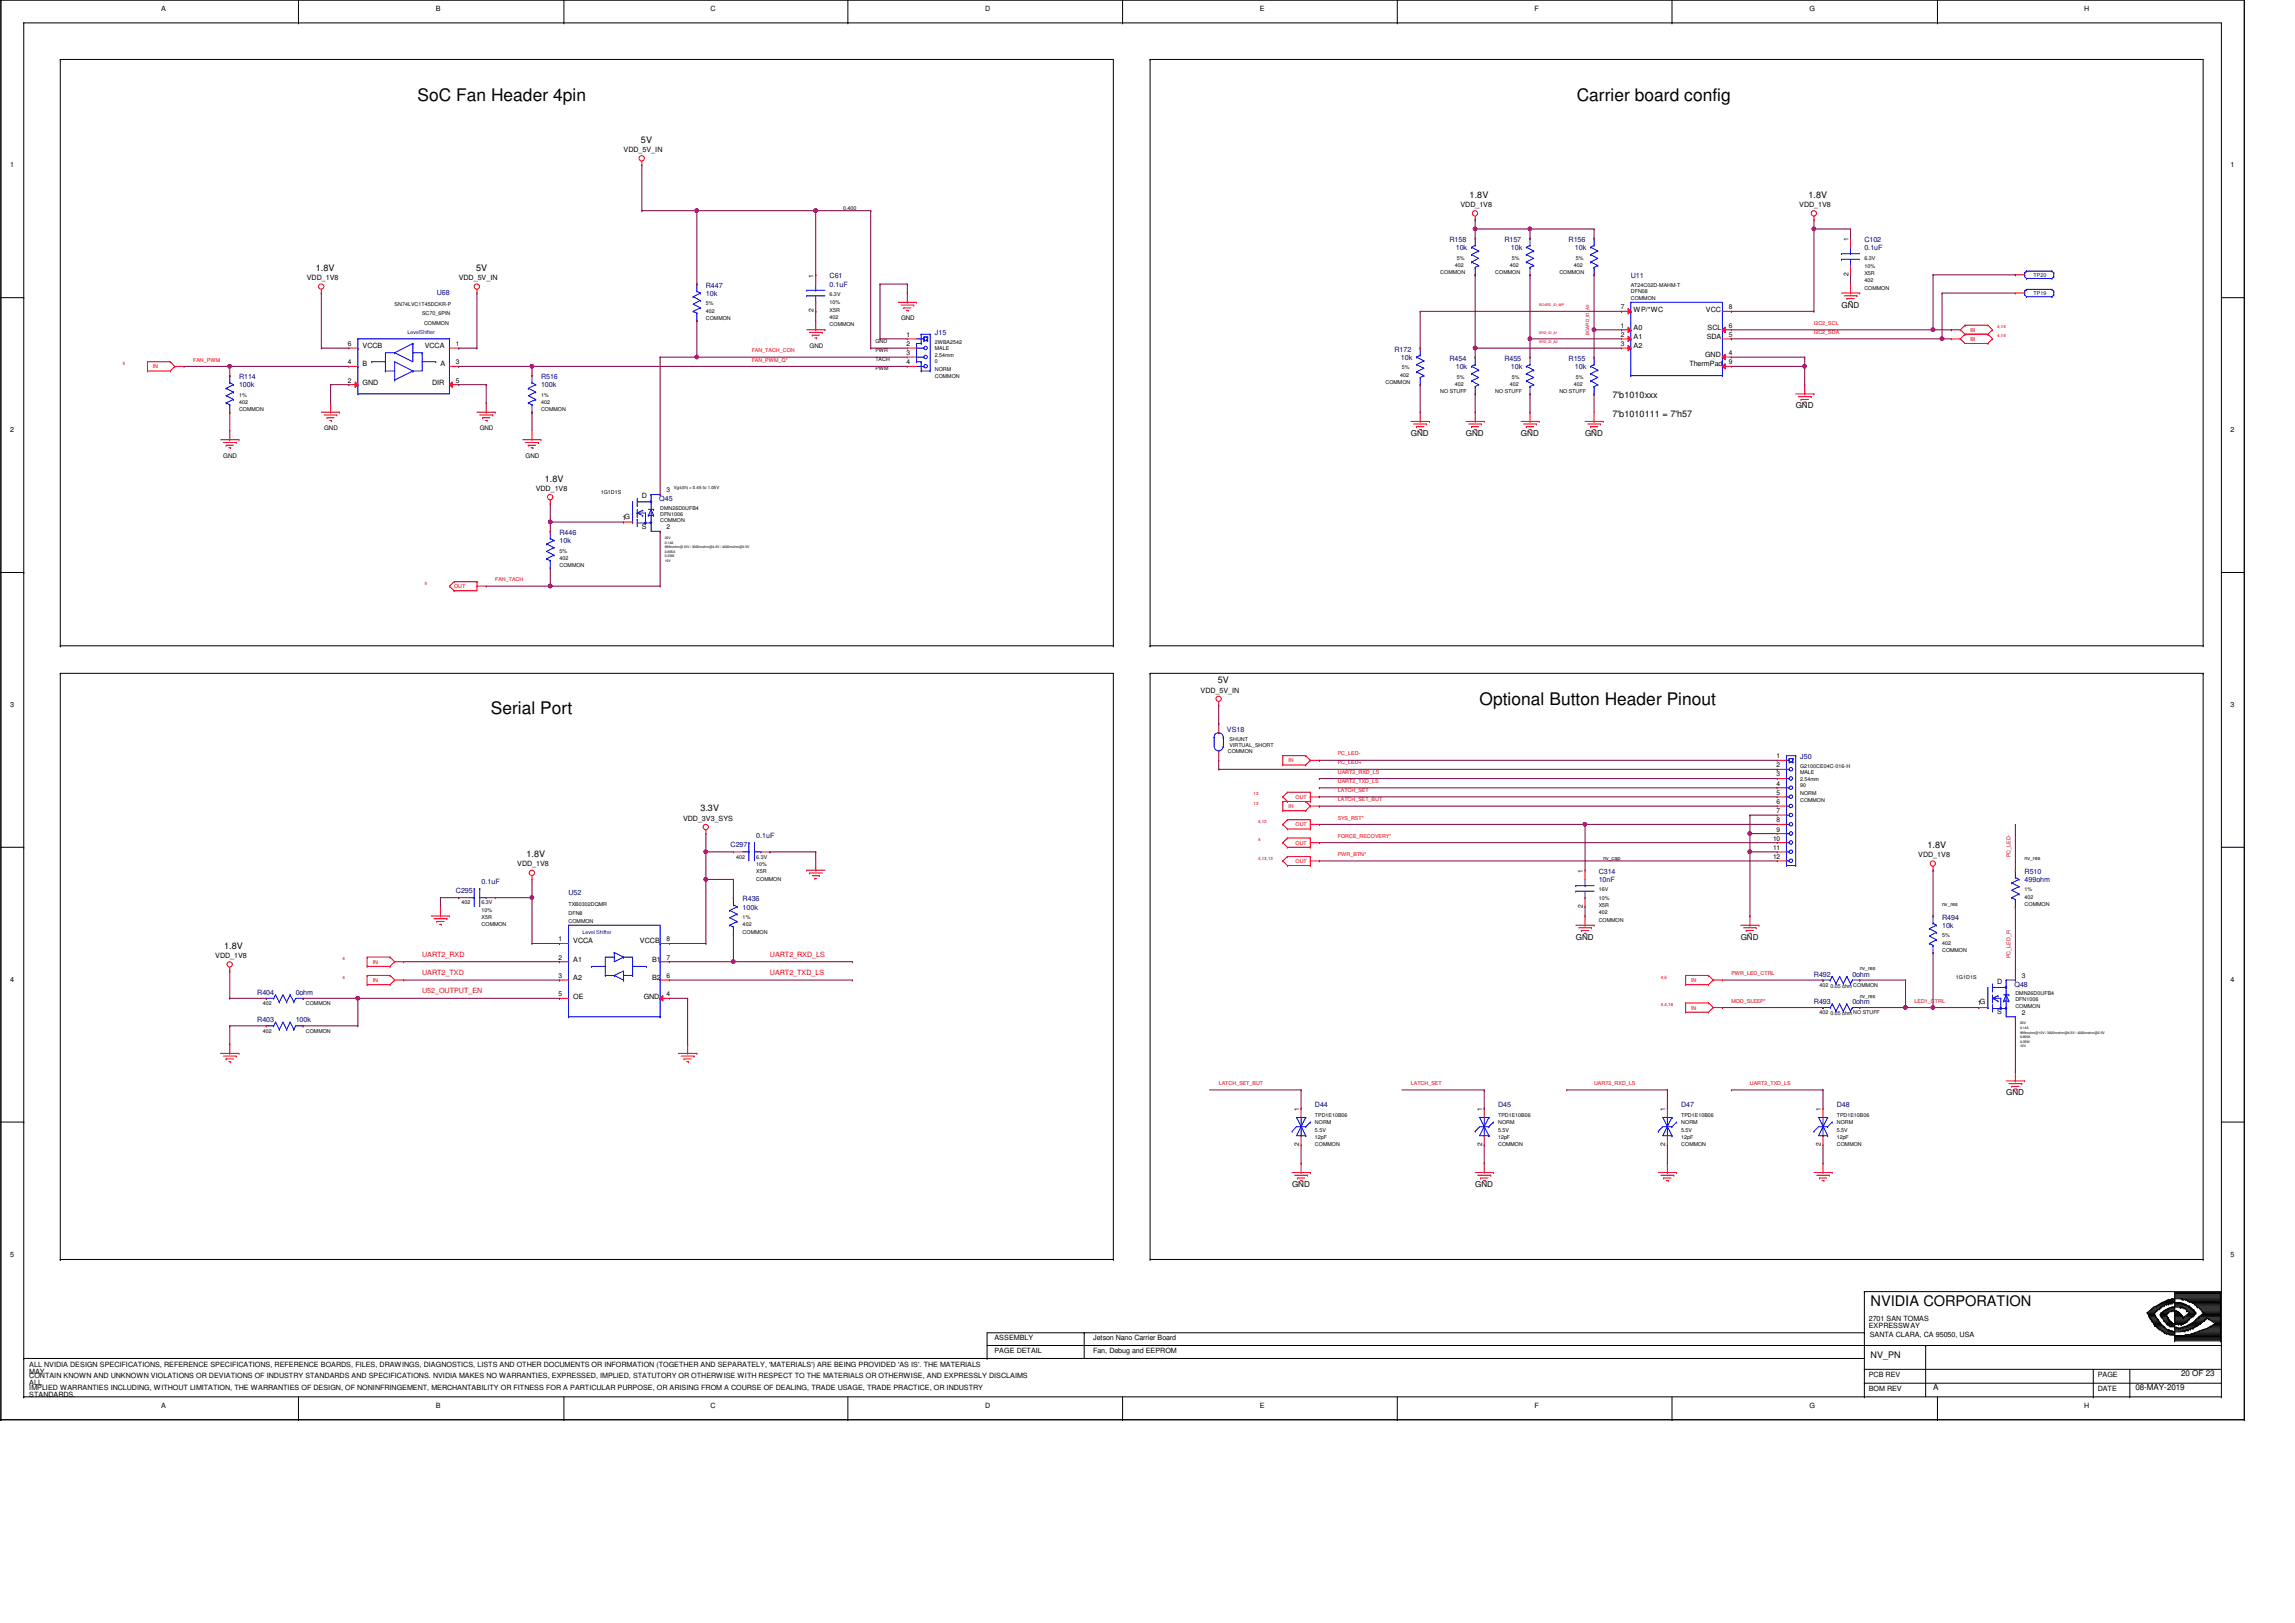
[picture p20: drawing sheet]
<svg xmlns="http://www.w3.org/2000/svg" width="420mm" height="297mm" viewBox="0 0 420 297" stroke-linecap="round" stroke-linejoin="round" font-family="sans-serif">
<defs><g id="words">
<g font-size="3.2">
<text x="76.4" y="18.4">SoC Fan Header 4pin</text>
<text x="288.7" y="18.4">Carrier board config</text>
<text x="89.9" y="130.7">Serial Port</text>
<text x="270.9" y="129.1">Optional Button Header Pinout</text>
</g>
<text font-size="2.7" x="342.5" y="239">NVIDIA CORPORATION</text>
<g font-size="1.7">
<text x="117.3" y="26.1">5V</text>
<text x="269.1" y="36.2">1.8V</text>
<text x="331.1" y="36.2">1.8V</text>
<text x="57.8" y="49.6">1.8V</text>
<text x="87.2" y="49.6">5V</text>
<text x="295.2" y="72.9">7'b1010xxx</text>
<text x="295.2" y="76.2">7'b1010111 = 7'h57</text>
<text x="99.7" y="88.1">1.8V</text>
<text x="223" y="125.1">5V</text>
<text x="128.2" y="148.5">3.3V</text>
<text x="352.9" y="155.2">1.8V</text>
<text x="96.4" y="156.9">1.8V</text>
<text x="41.1" y="173.7">1.8V</text>
<text x="342.5" y="248.6">NV_PN</text>
</g>
<g font-size="1.5">
<text x="337.1" y="56.3">GND</text>
<text x="328.7" y="74.8">GND</text>
<text x="258.3" y="79.8">GND</text>
<text x="268.4" y="79.8">GND</text>
<text x="278.5" y="79.8">GND</text>
<text x="290.2" y="79.8">GND</text>
<text x="288.5" y="172">GND</text>
<text x="318.7" y="172">GND</text>
<text x="367.3" y="200.5">GND</text>
<text x="236.5" y="217.3">GND</text>
<text x="270.1" y="217.3">GND</text>
<text x="399.3" y="251.8">20 OF 23</text>
<text x="353.9" y="254.3">A</text>
<text x="390.9" y="254.3">08-MAY-2019</text>
</g>
<g font-size="1.3">
<text x="29.5" y="2">A</text>
<text x="79.8" y="2">B</text>
<text x="130.1" y="2">C</text>
<text x="180.4" y="2">D</text>
<text x="230.7" y="2">E</text>
<text x="281" y="2">F</text>
<text x="331.2" y="2">G</text>
<text x="381.5" y="2">H</text>
<text x="114.2" y="27.9">VDD_5V_IN</text>
<text x="1.9" y="30.5">1</text>
<text x="408.4" y="30.5">1</text>
<text x="267.4" y="37.9">VDD_1V8</text>
<text x="329.4" y="37.9">VDD_1V8</text>
<text x="56.2" y="51.3">VDD_1V8</text>
<text x="84" y="51.3">VDD_5V_IN</text>
<text x="299.1" y="57">WP/*WC</text>
<text x="312.3" y="57">VCC</text>
<text x="66.4" y="63.7">VCCB</text>
<text x="77.8" y="63.7">VCCA</text>
<text x="299.1" y="60.4">A0</text>
<text x="299.1" y="62">A1</text>
<text x="299.1" y="63.7">A2</text>
<text x="312.2" y="65.4">GND</text>
<text x="312.5" y="62">SDA</text>
<text x="312.6" y="60.4">SCL</text>
<text x="66.4" y="70.4">GND</text>
<text x="66.4" y="67.1">B</text>
<text x="79.1" y="70.4">DIR</text>
<text x="80.6" y="67.1">A</text>
<text x="309.3" y="67.1">ThermPad</text>
<text x="1.9" y="79.1">2</text>
<text x="408.4" y="79.1">2</text>
<text x="98.1" y="89.9">VDD_1V8</text>
<text x="117.5" y="91.2">D</text>
<text x="117.5" y="96.7">S</text>
<text x="1.9" y="129.4">3</text>
<text x="219.8" y="126.7">VDD_5V_IN</text>
<text x="408.4" y="129.4">3</text>
<text x="125" y="150.2">VDD_3V3_SYS</text>
<text x="94.7" y="158.6">VDD_1V8</text>
<text x="351.2" y="156.9">VDD_1V8</text>
<text x="104.9" y="172.7">VCCA</text>
<text x="117.2" y="172.7">VCCB</text>
<text x="1.9" y="179.7">4</text>
<text x="39.4" y="175.3">VDD_1V8</text>
<text x="104.9" y="176">A1</text>
<text x="104.9" y="179.4">A2</text>
<text x="119.4" y="179.4">B2</text>
<text x="119.4" y="176">B1</text>
<text x="408.4" y="179.7">4</text>
<text x="104.9" y="182.8">OE</text>
<text x="117.8" y="182.8">GND</text>
<text x="365.6" y="185.6">S</text>
<text x="365.6" y="180">D</text>
<text x="1.9" y="230">5</text>
<text x="408.4" y="230">5</text>
<text x="182.1" y="245.3">ASSEMBLY</text>
<text x="200.1" y="245.3">Jetson Nano Carrier Board</text>
<text x="342.1" y="241.8">2701 SAN TOMAS</text>
<text x="342.1" y="243.1">EXPRESSWAY</text>
<text x="342.3" y="244.8">SANTA CLARA, CA 95050, USA</text>
<text x="5.4" y="250.1">ALL NVIDIA DESIGN SPECIFICATIONS, REFERENCE SPECIFICATIONS, REFERENCE BOARDS, FILES, DRAWINGS, DIAGNOSTICS, LISTS AND OTHER DOCUMENTS OR INFORMATION (TOGETHER AND SEPARATELY, 'MATERIALS') ARE BEING PROVIDED 'AS IS'. THE MATERIALS</text>
<text x="5.4" y="251.5">MAY</text>
<text x="182.1" y="247.6">PAGE DETAIL</text>
<text x="200.1" y="247.6">Fan, Debug and EEPROM</text>
<text x="342.1" y="252">PCB REV</text>
<text x="384" y="252">PAGE</text>
<text x="5.4" y="252.1">CONTAIN KNOWN AND UNKNOWN VIOLATIONS OR DEVIATIONS OF INDUSTRY STANDARDS AND SPECIFICATIONS. NVIDIA MAKES NO WARRANTIES, EXPRESSED, IMPLIED, STATUTORY OR OTHERWISE WITH RESPECT TO THE MATERIALS OR OTHERWISE, AND EXPRESSLY DISCLAIMS</text>
<text x="5.4" y="253.5">ALL</text>
<text x="5.4" y="254.3">IMPLIED WARRANTIES INCLUDING, WITHOUT LIMITATION, THE WARRANTIES OF DESIGN, OF NONINFRINGEMENT, MERCHANTABILITY OR FITNESS FOR A PARTICULAR PURPOSE, OR ARISING FROM A COURSE OF DEALING, TRADE USAGE, TRADE PRACTICE, OR INDUSTRY</text>
<text x="5.4" y="255.7">STANDARDS.</text>
<text x="29.5" y="257.7">A</text>
<text x="79.8" y="257.7">B</text>
<text x="130.1" y="257.7">C</text>
<text x="180.4" y="257.7">D</text>
<text x="230.7" y="257.7">E</text>
<text x="281" y="257.7">F</text>
<text x="331.2" y="257.7">G</text>
<text x="342.1" y="254.5">BOM REV</text>
<text x="381.5" y="257.7">H</text>
<text x="384" y="254.5">DATE</text>
</g>
<g font-size="1.3" fill="#000080">
<text x="265.4" y="44.3">R158</text>
<text x="266.5" y="45.8">10k</text>
<text x="275.4" y="44.3">R157</text>
<text x="276.6" y="45.8">10k</text>
<text x="287.2" y="44.3">R156</text>
<text x="288.3" y="45.8">10k</text>
<text x="341.3" y="44.3">C102</text>
<text x="341.3" y="45.8">0.1uF</text>
<text x="80" y="54">U68</text>
<text x="129.2" y="52.7">R447</text>
<text x="151.9" y="51">C61</text>
<text x="151.9" y="52.5">0.1uF</text>
<text x="298.6" y="51">U11</text>
<text x="129.2" y="54.1">10k</text>
<text x="171.1" y="61.4">J15</text>
<text x="255.3" y="64.4">R172</text>
<text x="256.5" y="65.9">10k</text>
<text x="43.8" y="69.4">R114</text>
<text x="43.8" y="70.9">100k</text>
<text x="99" y="69.4">R516</text>
<text x="99" y="70.9">100k</text>
<text x="265.4" y="66.1">R454</text>
<text x="266.5" y="67.6">10k</text>
<text x="275.4" y="66.1">R455</text>
<text x="276.6" y="67.6">10k</text>
<text x="287.2" y="66.1">R155</text>
<text x="288.3" y="67.6">10k</text>
<text x="120.7" y="91.7">Q45</text>
<text x="102.4" y="97.9">R446</text>
<text x="102.4" y="99.4">10k</text>
<text x="224.6" y="133.9">VS18</text>
<text x="329.6" y="139">J50</text>
<text x="133.8" y="155.1">C297</text>
<text x="138.5" y="153.4">0.1uF</text>
<text x="88.2" y="161.8">0.1uF</text>
<text x="292.7" y="159.9">C314</text>
<text x="292.7" y="161.5">10nF</text>
<text x="370.7" y="159.9">R510</text>
<text x="370.7" y="161.5">499ohm</text>
<text x="83.5" y="163.4">C295</text>
<text x="104.1" y="163.8">U52</text>
<text x="136" y="165">R436</text>
<text x="136" y="166.5">100k</text>
<text x="355.5" y="168.3">R494</text>
<text x="355.5" y="169.8">10k</text>
<text x="332.1" y="178.7">R492</text>
<text x="339.1" y="178.7">0ohm</text>
<text x="47.1" y="182.1">R404</text>
<text x="54.1" y="182.1">0ohm</text>
<text x="332.1" y="183.7">R493</text>
<text x="339.1" y="183.7">0ohm</text>
<text x="368.8" y="180.6">Q48</text>
<text x="47.1" y="187.1">R403</text>
<text x="54.1" y="187.1">100k</text>
<text x="240.7" y="202.7">D44</text>
<text x="274.3" y="202.7">D45</text>
<text x="307.8" y="202.7">D47</text>
<text x="336.3" y="202.7">D48</text>
</g>
<g font-size="1.3" fill="#f00">
<text x="77.3" y="175.1">UART2_RXD</text>
<text x="77.3" y="178.5">UART2_TXD</text>
<text x="141" y="175.1">UART2_RXD_LS</text>
<text x="141" y="178.5">UART2_TXD_LS</text>
<text x="77.3" y="181.8">U52_OUTPUT_EN</text>
</g>
<g font-size="1.2">
<text x="338.4" y="44.1" transform="rotate(-90 338.4 44.1)">1</text>
<text x="149" y="50.8" transform="rotate(-90 149 50.8)">1</text>
<text x="338.4" y="50.5" transform="rotate(-90 338.4 50.5)">2</text>
<text x="149" y="57.2" transform="rotate(-90 149 57.2)">2</text>
<text x="296.7" y="60">1</text>
<text x="296.7" y="56.6">7</text>
<text x="316.5" y="60">6</text>
<text x="316.5" y="56.6">8</text>
<text x="63.7" y="63.3">6</text>
<text x="83.5" y="63.3">1</text>
<text x="166" y="61.6">1</text>
<text x="166" y="63.3">2</text>
<text x="166" y="65">3</text>
<text x="296.7" y="61.6">2</text>
<text x="296.7" y="63.3">3</text>
<text x="316.5" y="65">4</text>
<text x="316.5" y="61.6">5</text>
<text x="63.7" y="70">2</text>
<text x="63.7" y="66.7">4</text>
<text x="83.5" y="66.7">3</text>
<text x="83.5" y="70">5</text>
<text x="166" y="66.7">4</text>
<text x="316.5" y="66.7">9</text>
<text x="114" y="95.2">1G</text>
<text x="122" y="90.1">3</text>
<text x="122" y="96.9">2</text>
<text x="325.2" y="138.8">1</text>
<text x="325.2" y="140.4">2</text>
<text x="325.2" y="142.1">3</text>
<text x="325.2" y="143.8">4</text>
<text x="325.2" y="145.5">5</text>
<text x="325.2" y="147.2">6</text>
<text x="325.2" y="148.8">7</text>
<text x="324.6" y="153.8">10</text>
<text x="324.6" y="155.5">11</text>
<text x="325.2" y="150.5">8</text>
<text x="325.2" y="152.2">9</text>
<text x="289.8" y="159.8" transform="rotate(-90 289.8 159.8)">1</text>
<text x="324.6" y="157.2">12</text>
<text x="289.8" y="166.2" transform="rotate(-90 289.8 166.2)">2</text>
<text x="102.3" y="172.3">1</text>
<text x="122" y="172.3">8</text>
<text x="102.3" y="175.6">2</text>
<text x="102.3" y="179">3</text>
<text x="122" y="179">6</text>
<text x="122" y="175.6">7</text>
<text x="370.2" y="179">3</text>
<text x="102.3" y="182.3">5</text>
<text x="122" y="182.3">4</text>
<text x="362.1" y="184">1G</text>
<text x="370.2" y="185.7">2</text>
<text x="237.8" y="203.3" transform="rotate(-90 237.8 203.3)">1</text>
<text x="271.3" y="203.3" transform="rotate(-90 271.3 203.3)">1</text>
<text x="304.9" y="203.3" transform="rotate(-90 304.9 203.3)">1</text>
<text x="333.4" y="203.3" transform="rotate(-90 333.4 203.3)">1</text>
<text x="237.8" y="209.7" transform="rotate(-90 237.8 209.7)">2</text>
<text x="271.3" y="209.7" transform="rotate(-90 271.3 209.7)">2</text>
<text x="304.9" y="209.7" transform="rotate(-90 304.9 209.7)">2</text>
<text x="333.4" y="209.7" transform="rotate(-90 333.4 209.7)">2</text>
</g>
<g font-size="1.1">
<text x="165" y="58.6">GND</text>
<text x="148.2" y="63.6">GND</text>
<text x="40.9" y="83.7">GND</text>
<text x="59.3" y="78.7">GND</text>
<text x="87.8" y="78.7">GND</text>
<text x="96.2" y="83.7">GND</text>
</g>
<g font-size="1">
<text x="154.4" y="38.4">0.400</text>
<text x="266.7" y="47.5">5%</text>
<text x="276.8" y="47.5">5%</text>
<text x="288.5" y="47.5">5%</text>
<text x="341.3" y="47.5">6.3V</text>
<text x="263.7" y="50.2">COMMON</text>
<text x="266.3" y="48.9">402</text>
<text x="273.8" y="50.2">COMMON</text>
<text x="276.4" y="48.9">402</text>
<text x="285.5" y="50.2">COMMON</text>
<text x="288.2" y="48.9">402</text>
<text x="298.6" y="53.7">DFN08</text>
<text x="298.6" y="52.5">AT24C02D-MAHM-T</text>
<text x="341.3" y="53">COMMON</text>
<text x="341.3" y="49">10%</text>
<text x="341.3" y="50.3">X5R</text>
<text x="341.3" y="51.7">402</text>
<text x="72.3" y="56">SN74LVC1T45DCKR-P</text>
<text x="77.3" y="57.7">SC70_6PIN</text>
<text x="77.6" y="59.4">COMMON</text>
<text x="129.2" y="58.5">COMMON</text>
<text x="129.2" y="55.9">5%</text>
<text x="129.2" y="57.2">402</text>
<text x="151.9" y="59.7">COMMON</text>
<text x="151.9" y="58.4">402</text>
<text x="151.9" y="57.1">X5R</text>
<text x="151.9" y="55.7">10%</text>
<text x="151.9" y="54.2">6.3V</text>
<text x="298.6" y="54.9">COMMON</text>
<text x="160.3" y="64.4">PWR</text>
<text x="160.3" y="62.7">GND</text>
<text x="171.1" y="62.9">2WBA2542</text>
<text x="171.1" y="64.1">MALE</text>
<text x="171.1" y="65.3">2.54mm</text>
<text x="160.3" y="67.8">PWM</text>
<text x="160.3" y="66.1">TACH</text>
<text x="171.1" y="69.1">COMMON</text>
<text x="171.1" y="66.4">0</text>
<text x="171.1" y="67.9">NORM</text>
<text x="253.6" y="70.3">COMMON</text>
<text x="256.3" y="69">402</text>
<text x="256.7" y="67.6">5%</text>
<text x="263.7" y="72">NO STUFF</text>
<text x="266.3" y="70.6">402</text>
<text x="266.7" y="69.3">5%</text>
<text x="273.8" y="72">NO STUFF</text>
<text x="276.4" y="70.6">402</text>
<text x="276.8" y="69.3">5%</text>
<text x="285.5" y="72">NO STUFF</text>
<text x="288.2" y="70.6">402</text>
<text x="288.5" y="69.3">5%</text>
<text x="43.8" y="75.3">COMMON</text>
<text x="43.8" y="74">402</text>
<text x="43.8" y="72.6">1%</text>
<text x="99" y="75.3">COMMON</text>
<text x="99" y="74">402</text>
<text x="99" y="72.6">1%</text>
<text x="110" y="90.4">1G1D1S</text>
<text x="120.9" y="95.6">COMMON</text>
<text x="120.9" y="94.4">DFN1006</text>
<text x="120.9" y="93.3">DMN26D0UFB4</text>
<text x="102.4" y="101.1">5%</text>
<text x="102.4" y="103.8">COMMON</text>
<text x="102.4" y="102.5">402</text>
<text x="224.8" y="137.8">COMMON</text>
<text x="225.1" y="136.7">VIRTUAL_SHORT</text>
<text x="225.1" y="135.7">SHUNT</text>
<text x="329.6" y="141.7">MALE</text>
<text x="329.6" y="142.9">2.54mm</text>
<text x="329.6" y="140.5">G2100CE04C-016-H</text>
<text x="329.6" y="146.7">COMMON</text>
<text x="329.6" y="145.5">NORM</text>
<text x="329.6" y="144.1">90</text>
<text x="134.8" y="157.1">402</text>
<text x="138.5" y="161.2">COMMON</text>
<text x="138.5" y="158.5">10%</text>
<text x="138.5" y="157.1">6.3V</text>
<text x="138.5" y="159.8">X5R</text>
<text x="293.5" y="157.5">nv_cap</text>
<text x="370.7" y="157.5">nv_res</text>
<text x="84.5" y="165.5">402</text>
<text x="88.2" y="166.8">10%</text>
<text x="88.2" y="165.5">6.3V</text>
<text x="104.1" y="167.5">DFN8</text>
<text x="104.1" y="165.9">TXB0302DQMR</text>
<text x="292.7" y="166">X5R</text>
<text x="292.7" y="167.3">402</text>
<text x="292.7" y="163.2">16V</text>
<text x="292.7" y="164.7">10%</text>
<text x="355.5" y="165.9">nv_res</text>
<text x="370.7" y="165.9">COMMON</text>
<text x="370.7" y="164.5">402</text>
<text x="370.7" y="163.2">1%</text>
<text x="88.2" y="169.5">COMMON</text>
<text x="88.2" y="168.2">X5R</text>
<text x="104.1" y="168.9">COMMON</text>
<text x="136" y="170.9">COMMON</text>
<text x="136" y="168.2">1%</text>
<text x="136" y="169.5">402</text>
<text x="292.7" y="168.7">COMMON</text>
<text x="355.5" y="171.5">5%</text>
<text x="355.5" y="172.9">402</text>
<text x="340.5" y="177.6">nv_res</text>
<text x="355.5" y="174.2">COMMON</text>
<text x="358.1" y="179.2">1G1D1S</text>
<text x="48.1" y="183.9">402</text>
<text x="56" y="183.9">COMMON</text>
<text x="333.1" y="185.6">402</text>
<text x="333.1" y="180.6">402</text>
<text x="335.1" y="185.8">0.05 ohmNO STUFF</text>
<text x="335.1" y="180.8">0.05 ohmCOMMON</text>
<text x="340.5" y="182.6">nv_res</text>
<text x="369" y="184.4">COMMON</text>
<text x="369" y="183.3">DFN1006</text>
<text x="369" y="182.1">DMN26D0UFB4</text>
<text x="48.1" y="189">402</text>
<text x="56" y="189">COMMON</text>
<text x="240.7" y="209.8">COMMON</text>
<text x="240.7" y="205.7">NORM</text>
<text x="240.7" y="208.4">12pF</text>
<text x="240.7" y="207.1">5.5V</text>
<text x="240.7" y="204.4">TPD1E10B06</text>
<text x="274.3" y="209.8">COMMON</text>
<text x="274.3" y="205.7">NORM</text>
<text x="274.3" y="207.1">5.5V</text>
<text x="274.3" y="204.4">TPD1E10B06</text>
<text x="274.3" y="208.4">12pF</text>
<text x="307.8" y="209.8">COMMON</text>
<text x="307.8" y="208.4">12pF</text>
<text x="307.8" y="207.1">5.5V</text>
<text x="307.8" y="205.7">NORM</text>
<text x="307.8" y="204.4">TPD1E10B06</text>
<text x="336.3" y="209.8">COMMON</text>
<text x="336.3" y="207.1">5.5V</text>
<text x="336.3" y="208.4">12pF</text>
<text x="336.3" y="205.7">NORM</text>
<text x="336.3" y="204.4">TPD1E10B06</text>
</g>
<g font-size="1" fill="#000080">
<text x="372.3" y="50.7">TP20</text>
<text x="372.3" y="54">TP19</text>
</g>
<g font-size="1" fill="#f00">
<text x="332.1" y="59.5">I2C2_SCL</text>
<text x="137.6" y="64.5">FAN_TACH_CON</text>
<text x="332.1" y="61.1">I2C2_SDA</text>
<text x="360.8" y="62.4">BI</text>
<text x="360.8" y="60.7">BI</text>
<text x="28" y="67.4">IN</text>
<text x="35.4" y="66.2">FAN_PWM</text>
<text x="137.6" y="66.2">FAN_PWM_Q*</text>
<text x="83.1" y="107.7">OUT</text>
<text x="90.7" y="106.4">FAN_TACH</text>
<text x="235.9" y="139.5">IN</text>
<text x="244.9" y="139.9">PC_LED+</text>
<text x="244.9" y="138.3">PC_LED-</text>
<text x="244.9" y="141.6">UART2_RXD_LS</text>
<text x="244.9" y="143.3">UART2_TXD_LS</text>
<text x="235.9" y="147.9">IN</text>
<text x="237.2" y="146.2">OUT</text>
<text x="244.9" y="144.9">LATCH_SET</text>
<text x="244.9" y="146.6">LATCH_SET_BUT</text>
<text x="244.9" y="150">SYS_RST*</text>
<text x="237.2" y="154.6">OUT</text>
<text x="237.2" y="151.3">OUT</text>
<text x="244.9" y="153.3">FORCE_RECOVERY*</text>
<text x="237.2" y="158">OUT</text>
<text x="244.9" y="156.7">PWR_BTN*</text>
<text x="368.1" y="156.9" transform="rotate(-90 368.1 156.9)">PC_LED-</text>
<text x="68.2" y="179.7">IN</text>
<text x="68.2" y="176.4">IN</text>
<text x="309.6" y="179.7">IN</text>
<text x="317" y="178.5">PWR_LED_CTRL</text>
<text x="368.1" y="175.3" transform="rotate(-90 368.1 175.3)">PC_LED_R</text>
<text x="309.6" y="184.8">IN</text>
<text x="317" y="183.5">MOD_SLEEP*</text>
<text x="350.5" y="183.5">LED1_CTRL</text>
<text x="223.1" y="198.6">LATCH_SET_BUT</text>
<text x="258.3" y="198.6">LATCH_SET</text>
<text x="291.8" y="198.6">UART2_RXD_LS</text>
<text x="320.4" y="198.6">UART2_TXD_LS</text>
</g>
<g font-size="1" fill="#00f">
<text x="74.6" y="61.1">LevelShifter</text>
<text x="106.6" y="170.9">Level Shifter</text>
</g>
<g font-size=".8" fill="#f00">
<text x="290.9" y="61.3" transform="rotate(-90 290.9 61.3)">BOARD_ID_A0</text>
<text x="365.6" y="61.8">4,14</text>
<text x="365.6" y="60.1">4,14</text>
<text x="22.5" y="66.8">5</text>
<text x="77.8" y="107.1">5</text>
<text x="229.5" y="147.3">13</text>
<text x="229.5" y="145.6">13</text>
<text x="230.3" y="154">4</text>
<text x="230.3" y="150.6">4,12</text>
<text x="230.3" y="157.4">4,13,13</text>
<text x="62.7" y="179.1">4</text>
<text x="62.7" y="175.8">4</text>
<text x="304.1" y="179.1">4,5</text>
<text x="304.1" y="184.1">4,4,16</text>
</g>
<text font-size=".8" x="123.4" y="89.5">Vgs(th) = 0.45 to 1.05V</text>
<g font-size=".6" fill="#f00">
<text x="281.8" y="56.1">BOARD_ID_WP</text>
<text x="281.8" y="61.1">BRD_ID_A1</text>
<text x="281.8" y="62.8">BRD_ID_A2</text>
</g>
<g font-size=".6">
<text x="121.7" y="99.5">0.14A</text>
<text x="121.7" y="100.3">999mohm@10V / 3000mohm@4.5V / 4000mohm@2.5V</text>
<text x="121.7" y="101.2">0.805A</text>
<text x="121.7" y="98.7">20V</text>
<text x="121.7" y="102.9">10V</text>
<text x="121.7" y="102">0.35W</text>
<text x="369.8" y="188.3">0.14A</text>
<text x="369.8" y="190">0.805A</text>
<text x="369.8" y="190.9">0.35W</text>
<text x="369.8" y="191.7">10V</text>
<text x="369.8" y="187.5">20V</text>
<text x="369.8" y="189.2">999mohm@10V / 3000mohm@4.5V / 4000mohm@2.5V</text>
</g>
</g></defs>
<g fill="none" stroke="#000" stroke-width=".18">
<path d="M.2 0h.1M.2 0h410.7v259.8M.2 0v259.8M4.3 4.2h.1M4.3 4.2h402.4v251.5M4.3 4.2v251.5M11 10.9h.1M11 10.9v107.3M11 10.9h192.8v107.3M54.6 4.2h.1M54.6 0v4.2M103.2 4.2h.1"/>
<path d="M103.2 0v4.2M155.2 4.2h.1M155.2 0v4.2M205.5 4.2h.1M205.5 0v4.2M210.6 10.9h.1M210.6 10.9v107.3M210.6 10.9h192.7v107.3M255.8 4.2h.1M255.8 0v4.2M306.1 4.2h.1M306.1 0v4.2"/>
<path d="M354.7 4.2h.1M354.7 0v4.2M.2 54.5h4.1M4.3 54.5h.1M406.7 54.5h4.2M410.9 54.5h.1M.2 104.8h4.1M4.3 104.8h.1M11 118.2h.1M11 118.2h192.8M203.8 118.2h.1M210.6 118.2h.1"/>
<path d="M210.6 118.2h192.7M403.3 118.2h.1M406.7 104.8h4.2M410.9 104.8h.1M11 123.2h.1M11 123.2h192.8v107.3M11 123.2v107.3M210.6 123.2h.1M210.6 123.2v107.3M210.6 123.2h192.7M403.3 123.2h.1M403.3 123.2v107.3"/>
<path d="M.2 155.1h4.1M4.3 155.1h.1M406.7 155.1h4.2M410.9 155.1h.1M.2 205.4h4.1M4.3 205.4h.1M406.7 205.4h4.2M410.9 205.4h.1M11 230.5h.1M11 230.5h192.8M203.8 230.5h.1M210.6 230.5h.1"/>
<path d="M210.6 230.5h192.7M341.3 236.4h.1M341.3 236.4h65.4M341.3 236.4v19.3M393.6 239.9h1.2M393.8 239.7h1.2M393.9 239.6h.1M393.9 239.6h1.2M393.9 239.6l-.8 .6M394.1 239.4h1.4M394.3 239.2h.1M394.3 239.2l-.4 .4"/>
<path d="M394.5 239.2h1.1M394.6 239.1h1.4M394.8 239.9h.1M394.8 239.1h.1M394.8 239.1l-.5 .1M395 239.7h.1M395 238.9h1.3M395 239.7l-.5 .5M395.1 239.6h.1M395.3 238.7h.1M395.3 239.6h.1M395.3 238.7h1.6"/>
<path d="M395.3 238.7l-.5 .4M395.3 239.6l-.3 .1M395.5 239.4h.1M395.5 238.5h2.1M395.6 238.5h.1M395.6 239.2h.1M395.6 238.5l-.3 .2M395.6 239.2l-.3 .4M395.8 238.4h.1M395.8 238.4l-.2 .1M396 239.1h.1M396 238.4h3.1"/>
<path d="M396.1 239.9h.1M396.1 239.9l-.3 .3M396.3 238.9h.1M396.3 239.9h.1M396.3 238.2h.1M396.3 239.9h2.2M396.3 238.2h1.8M396.3 238.2l-.5 .2M396.3 238.9l-.7 .3M396.4 239.7h.1M396.4 239.7l-.3 .2M396.6 238.7h.1"/>
<path d="M396.6 239.7h.1M396.6 238h.1M396.6 239.7h1.5M396.6 238h1.5M396.6 238.7l-.3 .2M396.8 239.6h.1M396.9 239.6h.1M396.9 237.9h.1M396.9 238.7h.1M396.9 239.6h1.2M396.9 237.9h1.2M396.9 237.9l-.6 .3"/>
<path d="M397.1 239.4h.1M397.1 239.4l-.7 .3M397.3 238.5h.1M397.3 239.4h.1M397.3 237.9h.1M397.3 239.4h.8M397.3 238.5l-.4 .2M397.6 239.2h.1M397.6 237.7h.1M397.6 239.9h.1M397.6 238.5h.1M397.6 239.2h3.2"/>
<path d="M397.6 237.7h8.9M397.6 239.2l-.5 .2M397.6 237.7l-.3 .2M397.6 239.9l-.7 .3M397.8 239.2h.1M397.8 237.7h.1M398 239.9h.1M398.1 237.9h.1M398.1 238h.1M398.1 238.2h.1M398.1 238.4h.1M398.1 239.2h.1"/>
<path d="M398.1 237.7h.1M398.1 237.4h8.4M398.1 236.7h8.4M398.1 237.5h8.4M398.1 237h8.4M398.1 236.9h8.4M398.1 237.2h8.4M398.1 239.1h2.5M398.1 238.7h2.1M398.1 238.5h1.6M398.1 238.9h2.2M398.1 238.4l-.5 .1"/>
<path d="M398.3 239.9h.1M398.5 239.9h.1M398.5 239.9l.1 .2M398.8 238.4h.1M399.1 239.2h.1M399.1 238.4h.1M399.1 238.4l.6 .1M399.5 239.2h.1M399.5 237.7h.1M399.5 239.2l.7 .4 .1 .3M399.5 237.7l.2 .2M399.7 238.5h.1"/>
<path d="M399.7 237.9h.1M399.7 237.9h6.8M399.7 238.5l.3 .2M399.8 239.4h.1M399.8 239.4h1.3M400 238.7h.1M400 239.6h1.3M400.2 237.9h.1M400.2 238.7h.1M400.2 237.9l.3 .1M400.2 238.7l.1 .2M400.3 238.9h.1"/>
<path d="M400.3 239.9h.1M400.3 239.7h1.3M400.3 239.9l.5 .3M400.3 238.9l.5 .2M400.5 238h.1M400.5 239.9h1.1M400.5 238h6M400.5 238l1.3 .7M400.6 239.1h.1M400.8 239.2h.1M400.8 238.2h.1M400.8 239.1h.1"/>
<path d="M400.8 238.2h5.7M400.8 239.1l.7 .6M401 239.2h.1M401.1 239.4h.1M401.1 238.4h5.4M401.3 239.6h.1M401.5 239.7h.1M401.5 238.5h5M401.6 239.9h.1M401.6 239.7h.1M401.6 239.9l.4 .3M401.6 239.7v.2"/>
<path d="M401.8 238.7h.1M401.8 238.7h4.7M401.8 238.7l.5 .5M402 238.9h4.5M402.2 239.1h.1M402.3 239.2h.1M402.3 239.1h4.2M402.3 239.2l.4 .2M402.5 239.2h4M402.7 239.4h.1M402.7 239.4h3.8M402.7 239.4l.5 .7"/>
<path d="M402.8 239.6h3.7M403 239.7h3.5M403.2 239.9h3.3M403.3 230.5h.1M406.5 237.9h.1M406.5 237.7h.1M406.5 238.2h.1M406.5 238h.1M406.5 237.4h.1M406.5 236.7h.1M406.5 237.5h.1M406.5 237h.1"/>
<path d="M406.5 236.9h.1M406.5 237.2h.1M406.5 239.2h.1M406.5 239.1h.1M406.5 238.7h.1M406.5 238.5h.1M406.5 238.9h.1M406.5 238.4h.1M406.5 236.6h.1M406.5 239.7h.1M406.5 239.9h.1M406.5 239.6h.1"/>
<path d="M406.5 239.4h.1M406.5 236.6h-8.4v8.8M406.5 236.6v8.8M.2 259.8h.1M.2 259.8h410.7M4.3 255.7h.1M4.3 248.6h.1M4.3 255.7h402.4M4.3 248.6h337M54.6 259.8h.1M54.6 255.7v4.1M103.2 259.8h.1"/>
<path d="M103.2 255.7v4.1M155.2 259.8h.1M155.2 255.7v4.1M180.7 248.6h.1M180.7 246.3h226M198.5 243.9h.1M198.5 243.9v4.7M205.5 259.8h.1M205.5 255.7v4.1M255.8 259.8h.1M255.8 255.7v4.1M306.1 259.8h.1"/>
<path d="M306.1 255.7v4.1M341.3 253.2h.1M341.3 250.6h.1M341.3 243.9h.1M341.3 255.7h.1M341.3 243.9h-160.6v4.7M341.3 253.2h65.4M341.3 250.6h65.4M352.5 246.3h.1M352.5 246.3v9.4M354.7 259.8h.1M354.7 255.7v4.1"/>
<path d="M383.2 255.7h.1M383.2 250.6v5.1M389.9 255.7h.1M389.9 250.6v5.1M393.1 240.2h.1M393.1 240.2h1.4M393.1 240.2l.3 .7M393.3 240.6h1.2M393.3 240.4h1.2M393.4 240.9h.1M393.4 240.9h1.2M393.4 240.1h1.2"/>
<path d="M393.4 240.7h1.2M393.4 240.9l.4 .5M393.6 241.2h.1M393.6 241h.1M393.6 241h1.2M393.6 241.2h1.2M393.8 241.4h.1M393.8 241.4h1.2M393.8 241.4l.1 .3M393.9 241.6h.1M393.9 241.7h.1M393.9 241.7h1.2"/>
<path d="M393.9 241.6h1.2M393.9 241.7l.4 .5M394.1 241.9h.1M394.1 241.9h1.2M394.3 242.2h.1M394.3 242.1h.1M394.3 242.2h1.3M394.3 242.1h1.2M394.3 242.2l.2 .4M394.5 240.2h.1M394.5 240.4h.1M394.5 240.6h.1"/>
<path d="M394.5 242.4h.1M394.5 242.6h.1M394.5 242.4h1.3M394.5 242.6l.5 .3M394.5 240.2v.4M394.5 240.6l.1 .1M394.6 240.1h.1M394.6 240.7h.1M394.6 240.9h.1M394.6 242.6h.1M394.6 242.6h1.2M394.6 240.7v.2"/>
<path d="M394.6 240.9l.4 .5M394.8 242.7h.1M394.8 242.7h1.3M395 242.9h.1M395 241.4h.1M395 242.9h1.3M395 242.9l.3 .3M395 241.4l.1 .2M395.1 243.1h.1M395.1 241.6h.1M395.1 243.1h1.3M395.1 241.6l.4 .5"/>
<path d="M395.3 243.2h.1M395.3 243.2l.5 .4M395.5 243.2h.1M395.5 240.6h.1M395.5 242.1h.1M395.5 240.6h1.1M395.5 243.2h1.1M395.5 242.1l.1 .3 .5 .3M395.6 240.9h.1M395.6 240.7h.1M395.6 240.6h.1M395.6 240.4h.1"/>
<path d="M395.6 240.9h1.2M395.6 240.4h1.2M395.6 240.7h1M395.6 243.4h1.5M395.6 240.9l.2 .1M395.6 240.6v.3M395.6 240.4l-.1 .2M395.8 240.2h.1M395.8 241h.1M395.8 243.6h.1M395.8 243.6h1.8M395.8 241h1"/>
<path d="M395.8 241.2h1.1M395.8 241l.3 .7M395.8 243.6l.3 .2M396 240.1h.1M396 240.1h1.3M396 241.4h.9M396.1 241.7h.1M396.1 243.8h.1M396.1 242.7h.1M396.1 241.7h1.2M396.1 241.6h1M396.1 241.7l.5 .5"/>
<path d="M396.1 243.8l.2 .1M396.1 242.7l.5 .5M396.3 243.9h.1M396.3 241.9h1.2M396.3 243.9l.3 .2M396.4 242.1h1.2M396.4 243.9h1.7M396.6 240.7h.1M396.6 242.2h.1M396.6 240.6h.1M396.6 244.1h.1M396.6 242.2h1.4"/>
<path d="M396.6 244.1h1.5M396.6 242.2l.2 .2M396.6 240.6l.2 .4M396.6 243.2l.3 .2M396.8 240.9h.1M396.8 242.4h.1M396.8 240.4h.1M396.8 242.4h2.5M396.8 242.4l.5 .3M396.8 241l.1 .2M396.9 241.4h.1M396.9 241.2h.1"/>
<path d="M396.9 240.2h.1M396.9 244.1h.1M396.9 243.4h.1M396.9 240.2h-1.3v.2M396.9 240.2l-.3 .4M396.9 241.2l.2 .4M396.9 244.1l.4 .2M397.1 243.4h.1M397.1 241.6h.1M397.1 242.6h.1M397.1 241.7h.1M397.1 242.6h1"/>
<path d="M397.1 241.6v.1M397.1 241.7l.4 .2M397.1 243.4l.2 .2M397.3 241.7h.1M397.3 242.7h.1M397.3 244.3h.1M397.3 243.6h.1M397.3 242.7h.8M397.3 244.3h.8M397.5 243.6h.1M397.5 241.9h.1M397.5 241.9l.3 .3"/>
<path d="M397.6 242.7h.1M397.6 242.1h.1M397.6 244.3h.1M397.6 243.6h.1M397.6 242.7l.5 .2M397.6 244.3l.5 .1M397.6 243.6l.4 .2M397.8 242.2h.1M397.8 242.2l.3 .2M398 242.2h.1M398 243.8h.1M398.1 240.6h.1"/>
<path d="M398.1 240.2h.1M398.1 240.1h.1M398.1 243.8h.1M398.1 243.9h.1M398.1 244.1h.1M398.1 244.3h.1M398.1 242.7h.1M398.1 241h.1M398.1 242.4h.1M398.1 242.9h.1M398.1 244.4h.1M398.1 241.2h.1"/>
<path d="M398.1 245.4h.1M398.1 242.9h.4M398.1 242.2h1.6M398.1 240.9h1.4M398.1 240.6h1.2M398.1 240.1h.7M398.1 241.7h2.4M398.1 240.4h1M398.1 240.2h.9M398.1 241.6h2.5M398.1 241.9h2.2M398.1 242.1h1.9"/>
<path d="M398.1 240.7h1.4M398.1 241.4h2.7M398.1 243.6h1.9M398.1 243.2h2.9M398.1 243.1h3.2M398.1 244.6h8.4M398.1 245.2h8.4M398.1 245.1h8.4M398.1 244.9h8.4M398.1 244.8h8.4M398.1 243.4h2.5M398.1 241h1.6"/>
<path d="M398.1 241.2h3M398.1 245.4h8.4M398.1 244.4h8.4M398.5 242.9h.1M398.5 242.9l.3 .2M398.6 240.1h.1M398.6 244.4h.1M398.8 243.1h.1M398.8 240.1h.1M398.8 242.4h.1M398.8 240.1l.5 .5M399 240.2h.1"/>
<path d="M399.1 240.4h.1M399.1 243.1h.1M399.3 240.7h.1M399.3 240.6h.1M399.3 242.4h.1M399.3 240.6v.1M399.5 240.9h.1M399.5 242.9h.1M399.5 242.2h.1M399.5 244.4h.1M399.5 240.7h.1M399.5 242.9h2.1"/>
<path d="M399.5 242.9l-.4 .2M399.5 242.2l-.2 .2M399.5 240.7l.2 .3M399.7 242.2h.1M399.7 241h.1M399.7 242.9h.1M399.7 241.2h.1M399.7 243.6h.1M399.7 243.6l-.6 .2h-3M399.7 241v.2M399.8 241h.1M399.8 244.4h.1"/>
<path d="M399.8 241h1.5M400 242.1h.1M400 243.6h.1M400 242.7h.1M400 242.7h2M400 242.7l-.3 .2M400 242.1l-.3 .1M400.2 244.3h.1M400.2 240.9h1.3M400.2 244.3h6.3M400.2 241.9l-.2 .2M400.2 244.3l-.4 .1"/>
<path d="M400.3 241.9h.1M400.3 242.7h.1M400.3 243.4h.1M400.3 240.7h1.3M400.3 243.4l-.3 .2M400.5 241.7h.1M400.5 243.4h.1M400.5 242.6h.1M400.5 240.6h1.1M400.5 242.6l-.2 .1M400.5 241.7l-.2 .2M400.6 241.6h.1"/>
<path d="M400.6 243.4h.1M400.6 240.1h1.2M400.6 240.4h1.4M400.8 241.4h.1M400.8 242.4h.1M400.8 240.2h.1M400.8 244.3h.1M400.8 240.2h1.2M400.8 242.4h1.7M400.8 240.2l-1.1 1M400.8 241.4l-.3 .3M401 243.2h.1"/>
<path d="M401 243.2l-.4 .2M401.1 242.2h1.7M401.1 244.1h5.4M401.3 243.1h.1M401.3 242.1h1.7M401.5 240.9h.1M401.5 242.1h.1M401.5 243.1h.1M401.5 242.1l-1 .5M401.5 240.9l-.7 .5M401.5 243.1l-.5 .1M401.6 242.9h.1"/>
<path d="M401.6 240.6h.1M401.6 240.7h.1M401.6 241.9h1.6M401.6 240.6l-.1 .3M401.8 240.1h.1M401.8 240.4h.1M401.8 243.9h.1M401.8 241.7h1.7M401.8 243.9h4.7M401.8 240.4l-.2 .2M401.8 243.9l-1 .4M402 242.7h.1"/>
<path d="M402 240.2h.1M402 241.6h.1M402 240.4h.1M402 241.6h1.7M402 240.2v.2M402.2 242.6h.1M402.2 241.4h1.6M402.2 242.6l-.7 .5M402.3 242.6h.1M402.3 243.8h4.2M402.5 242.4h.1M402.5 241.2h.1"/>
<path d="M402.5 241h.1M402.5 241.2h4M402.5 241l-1 1.1M402.7 241h.1M402.7 243.6h.1M402.7 241h3.8M402.7 243.6l-.9 .3M402.8 242.2h.1M402.8 240.9h3.7M402.8 242.2l-.3 .4h-2M402.8 243.6h3.7M403 242.1h.1"/>
<path d="M403 240.7h3.5M403.2 241.9h.1M403.2 243.4h.1M403.2 240.1h.1M403.2 240.6h3.3M403.2 240.1l.3 .1M403.3 240.1h3.2M403.3 240.4h3.2M403.3 243.4h3.2M403.5 241.7h.1M403.5 240.2h.1M403.5 240.2h3"/>
<path d="M403.5 241.7l-.7 .5M403.5 240.2l-1 .8M403.7 241.6h.1M403.7 243.2h.1M403.8 241.4h.1M403.8 243.2h2.7M404 241.2h.1M404 241.2l.4 .2M404 241.2l-.5 .5M404.2 243.1h.1M404.2 243.1h2.3M404.2 243.1l-1.5 .5"/>
<path d="M404.4 241.4h.1M404.4 241.4h2.1M404.4 241.4l1.1 .8M404.5 242.9h2M404.5 241.6h2M404.7 242.7h.1M404.7 242.7h1.8M404.7 242.7l-.5 .4M404.8 242.7h.1M404.8 241.7h1.7M405 242.6h1.5M405.2 241.9h1.3"/>
<path d="M405.2 242.4h1.3M405.5 242.2h.1M405.5 242.2h1M405.5 242.1h1M405.5 242.2l-.7 .5M406.5 241.6h.1M406.5 242.4h.1M406.5 241.9h.1M406.5 242.1h.1M406.5 242.6h.1M406.5 241.7h.1M406.5 241.4h.1"/>
<path d="M406.5 240.1h.1M406.5 243.6h.1M406.5 243.2h.1M406.5 242.9h.1M406.5 243.1h.1M406.5 244.1h.1M406.5 243.9h.1M406.5 243.8h.1M406.5 244.3h.1M406.5 244.6h.1M406.5 245.2h.1M406.5 245.1h.1"/>
<path d="M406.5 244.9h.1M406.5 244.8h.1M406.5 245.4h.1M406.5 242.2h.1M406.5 242.7h.1M406.5 240.7h.1M406.5 240.4h.1M406.5 240.9h.1M406.5 240.6h.1M406.5 243.4h.1M406.7 246.3h.1M406.7 255.7h.1"/>
<path d="M410.9 259.8h.1"/>
</g>
<g fill="none" stroke="#f00" stroke-width=".18">
<path d="M117.5 30.2h.1M117.5 29.5v.7M270.1 39.6v.6M332.1 39.6v.6M58.8 53.6h.1M58.8 53v.6M87.3 53.6h.1M87.3 53v.6M149.3 58.7v1.7M164.5 55.3h3.3M165 55.8h2.3M165.5 56.3h.1"/>
<path d="M165.5 56.3h1.3M165.9 56.8h.4M166.1 55.3h.1M166.1 53.6v1.7M166.3 56.8h.1M167.3 55.8h.1M167.8 55.3h.1M270.1 40.2h.1M332.1 40.2h.1M337.1 53.6h3.4M337.6 54.1h2.4M338.1 54.7h.1"/>
<path d="M338.1 54.7h1.4M338.6 55.2h.4M338.8 53.6h.1M338.8 52v1.6M339 55.2h.1M340 54.1h.1M340.5 53.6h.1M359.7 59.5h.1M359.7 59.5h4.2M359.7 59.5l-.8 .9M363.9 59.5h.1M363.9 59.5l.9 .9"/>
<path d="M27 66.2h.1M27 67.9h.1M27 66.2h4.2M27 66.2v1.7M27 67.9h4.2M31.2 67.9h.1M31.2 66.2h.1M31.2 66.2l.8 .9M32 67.1h.1M32 67.1l-.8 .8M32 67.1h1.7M33.7 67.1h.1"/>
<path d="M42.1 78.8v1.7M58.8 75.4h3.4M59.3 75.9h2.4M59.8 76.5h.1M59.8 76.5h1.4M60.4 77h.3M60.5 75.4h.1M60.5 73.7v1.7M60.7 77h.1M61.7 75.9h.1M62.2 75.4h.1M87.3 75.4h3.4"/>
<path d="M87.8 75.9h2.4M88.3 76.5h.1M88.3 76.5h1.4M88.8 77h.4M89 75.4h.1M89 73.7v1.7M89.2 77h.1M90.2 75.9h.1M90.7 75.4h.1M97.4 78.8v1.7M147.7 60.4h3.3M148.2 60.8h2.3"/>
<path d="M148.7 61.3h.1M148.7 61.3h1.3M149.2 61.8h.3M149.3 60.4h.1M149.5 61.8h.1M150.5 60.8h.1M151 60.4h.1M258.3 77.1h3.4M258.8 77.6h2.4M259.3 78.1h.1M259.3 78.1h1.4M259.8 78.6h.4"/>
<path d="M260 77.1h.1M260 63.7h.1M260 70.4h.1M260 75.4v1.7M260.2 78.6h.1M261.2 77.6h.1M261.7 77.1h.1M268.4 77.1h3.3M268.9 77.6h2.3M269.4 78.1h.1M269.4 78.1h1.3M269.9 78.6h.3"/>
<path d="M270.1 77.1h.1M270.1 75.4v1.7M270.2 78.6h.1M271.2 77.6h.1M271.7 77.1h.1M278.5 77.1h3.3M278.9 77.6h2.4M279.4 78.1h.1M279.4 78.1h1.4M279.9 78.6h.4M280.1 77.1h.1M280.1 75.4v1.7"/>
<path d="M280.3 78.6h.1M281.3 77.6h.1M281.8 77.1h.1M290.2 77.1h3.3M290.7 77.6h2.3M291.2 78.1h.1M291.2 78.1h1.3M291.7 78.6h.3M291.8 77.1h.1M291.8 75.4v1.7M292 78.6h.1M293 77.6h.1"/>
<path d="M293.5 77.1h.1M328.7 72.1h3.4M329.2 72.6h2.4M329.7 73.1h.1M329.7 73.1h1.4M330.2 73.6h.4M330.4 72.1h.1M330.4 70.4v1.7M330.6 73.6h.1M331.6 72.6h.1M332.1 72.1h.1M357.2 62h.1"/>
<path d="M357.2 60.4h.1M357.2 60.4h1.7M357.2 62h1.7M358.9 62h.1M358.9 60.4h.1M358.9 62l.8 .9h4.2M358.9 60.4l.8 .8M359.7 61.2h.1M359.7 61.2h4.2M359.7 61.2l-.8 .8M363.9 61.2h.1M363.9 62.9h.1"/>
<path d="M363.9 61.2l.9 .8M364.8 62h.1M364.8 60.4h.1M364.8 62l-.9 .9M364.8 60.4l-.9 .8M40.4 80.5h3.4M40.9 81h2.4M41.4 81.5h.1M41.4 81.5h1.3M41.9 82h.3M42.1 80.5h.1M42.2 82h.1"/>
<path d="M43.3 81h.1M43.8 80.5h.1M95.7 80.5h3.3M96.2 81h2.4M96.7 81.5h.1M96.7 81.5h1.4M97.2 82h.4M97.4 80.5h.1M97.6 82h.1M98.6 81h.1M99 80.5h.1M100.7 92.2h.1"/>
<path d="M100.7 91.5v.7M82.3 107.3h.1M82.3 107.3l.8 .8M83.1 106.5h.1M83.1 108.1h.1M83.1 106.5h4.2M83.1 106.5l-.8 .8M87.3 106.5h.1M87.3 107.3h.1M87.3 106.5v1.6h-4.2M87.3 107.3h1.7M223.1 129.1h.1"/>
<path d="M223.1 128.4v.7M234.9 138.3h.1M234.9 140h.1M234.9 138.3v1.7M234.9 138.3h4.1M234.9 140h4.1M239 140h.1M239 138.3h.1M239 138.3l.9 .8M239.9 139.1h.1M239.9 139.1l-.9 .9M239.9 139.1h1.6"/>
<path d="M241.5 139.1h.1M129.2 152.6h.1M129.2 151.9v.7M134.3 155.9h.1M134.3 155.9h1.7M139.3 155.9h1.7M141 155.9h.1M147.7 159.3h.1M147.7 159.3h3.3M148.2 159.8h.1M148.2 159.8h2.3M149.3 159.3h.1"/>
<path d="M149.3 157.6v1.7M234.9 157.6h.1M234.9 154.2h.1M234.9 150.9h.1M234.9 146.7h.1M234.9 148.4h.1M234.9 145.8h.1M234.9 157.6l.8 .8M234.9 154.2l.8 .9M234.9 150.9l.8 .8M234.9 146.7h5M234.9 146.7v1.7"/>
<path d="M234.9 148.4h4.1M234.9 145.8l.8 .9M235.7 156.8h.1M235.7 158.4h.1M235.7 153.4h.1M235.7 155.1h.1M235.7 150h.1M235.7 151.7h.1M235.7 145h.1M235.7 146.7h.1M235.7 156.8l-.8 .8M235.7 158.4h4.2"/>
<path d="M235.7 156.8h4.2M235.7 153.4l-.8 .8M235.7 155.1h4.2M235.7 153.4h4.2M235.7 150l-.8 .9M235.7 151.7h4.2M235.7 150h4.2M235.7 145l-.8 .8M235.7 145h4.2M239 148.4h.1M239 146.7h.1M239 146.7l.9 .8"/>
<path d="M239.9 157.6h.1M239.9 156.8h.1M239.9 158.4h.1M239.9 154.2h.1M239.9 153.4h.1M239.9 155.1h.1M239.9 150.9h.1M239.9 150h.1M239.9 151.7h.1M239.9 147.5h.1M239.9 145.8h.1M239.9 145h.1"/>
<path d="M239.9 146.7h.1M239.9 157.6h1.6M239.9 145v1.7M239.9 150v1.7M239.9 153.4v1.7M239.9 156.8v1.6M239.9 154.2h1.6M239.9 150.9h1.6M239.9 147.5l-.9 .9M239.9 147.5h1.6M239.9 145.8h1.6M241.5 147.5h.1"/>
<path d="M353.9 159.3h.1M353.9 158.6v.7M42.1 177.7h.1M42.1 177v.7M67.2 178.5h.1M67.2 175.2h.1M67.2 176.9h.1M67.2 178.5h4.2M67.2 175.2v1.7M67.2 178.5v1.7M67.2 175.2h4.2M67.2 176.9h4.2"/>
<path d="M71.4 178.5h.1M71.4 176.9h.1M71.4 175.2h.1M71.4 178.5l.9 .9M71.4 175.2l.9 .8M72.3 179.4h.1M72.3 176h.1M72.3 179.4l-.9 .8M72.3 179.4h1.6M72.3 176l-.9 .9M72.3 176h1.6M73.9 179.4h.1"/>
<path d="M73.9 176h.1M78.9 167.6h3.4M79.4 168.1h2.4M80 168.7h.1M80 168.7h1.3M80.5 169.2h.3M80.6 167.6h.1M80.6 165.9v1.7M80.8 169.2h.1M81.8 168.1h.1M82.3 167.6h.1M97.4 161h.1"/>
<path d="M97.4 160.3v.7M148.7 160.3h1.3M149.2 160.8h.1M149.2 160.8h.3M150 160.3h.1M288.5 169.3h3.3M289 169.8h2.4M289.5 170.3h.1M289.5 170.3h1.4M290 170.8h.4M290.2 169.3h.1M290.2 167.6v1.7"/>
<path d="M290.4 170.8h.1M291.4 169.8h.1M291.8 169.3h.1M308.6 178.5h.1M308.6 178.5h4.2M308.6 178.5v1.7M312.8 178.5h.1M312.8 178.5l.8 .9M313.6 179.4h.1M313.6 179.4h1.7M313.6 179.4l-.8 .8M315.3 179.4h.1"/>
<path d="M318.7 169.3h3.3M319.2 169.8h2.3M319.7 170.3h.1M319.7 170.3h1.3M320.2 170.8h.3M320.4 169.3h.1M320.4 167.6v1.7M320.5 170.8h.1M321.5 169.8h.1M322 169.3h.1M369 179.4h.1M40.4 192.8h3.4"/>
<path d="M40.9 193.3h2.4M41.4 193.8h.1M41.4 193.8h1.3M41.9 194.3h.3M42.1 192.8h.1M42.1 191.1v1.7M42.2 194.3h.1M43.3 193.3h.1M43.8 192.8h.1M67.2 180.2h.1M67.2 180.2h4.2M71.4 180.2h.1"/>
<path d="M124.2 192.8h3.4M124.7 193.3h2.4M125.2 193.8h.1M125.2 193.8h1.4M125.7 194.3h.4M125.9 192.8h.1M125.9 191.1v1.7M126.1 194.3h.1M127.1 193.3h.1M127.6 192.8h.1M308.6 183.6h.1M308.6 185.3h.1"/>
<path d="M308.6 180.2h.1M308.6 180.2h4.2M308.6 183.6h4.2M308.6 183.6v1.7M308.6 185.3h4.2M312.8 185.3h.1M312.8 183.6h.1M312.8 180.2h.1M312.8 183.6l.8 .8M313.6 184.4h.1M313.6 184.4l-.8 .9M313.6 184.4h1.7"/>
<path d="M315.3 184.4h.1M362.3 184.4h.1M362.3 184.4h1.6M367.3 197.8h3.4M367.8 198.3h2.4M368.3 198.8h.1M368.3 198.8h1.3M368.8 199.3h.3M369 197.8h.1M369 186.1h.1M369 196.1v1.7M369.1 199.3h.1"/>
<path d="M370.2 198.3h.1M370.7 197.8h.1M236.5 214.6h3.4M237 215.1h2.4M237.5 215.6h.1M237.5 215.6h1.4M238 216.1h.4M238.2 214.6h.1M238.2 212.9v1.7M238.4 216.1h.1M239.4 215.1h.1M239.9 214.6h.1"/>
<path d="M270.1 214.6h3.3M270.5 215.1h2.4M271 215.6h.1M271 215.6h1.4M271.6 216.1h.3M271.7 214.6h.1M271.7 212.9v1.7M271.9 216.1h.1M272.9 215.1h.1M273.4 214.6h.1M303.6 214.6h3.3M304.1 215.1h2.3"/>
<path d="M304.6 215.6h.1M304.6 215.6h1.3M305.1 216.1h.3M305.3 214.6h.1M305.3 212.9v1.7M305.4 216.1h.1M306.4 215.1h.1M306.9 214.6h.1M332.1 214.6h3.3M332.6 215.1h2.3M333.1 215.6h.1M333.1 215.6h1.3"/>
<path d="M333.6 216.1h.3M333.7 214.6h.1M333.7 212.9v1.7M333.9 216.1h.1M334.9 215.1h.1M335.4 214.6h.1"/>
<circle cx="117.5" cy="29" r=".49"/>
<circle cx="270" cy="39" r=".48"/>
<circle cx="332.1" cy="39" r=".49"/>
<circle cx="58.8" cy="52.4" r=".48"/>
<circle cx="87.3" cy="52.4" r=".48"/>
<circle cx="100.7" cy="91" r=".49"/>
<circle cx="223.1" cy="127.9" r=".48"/>
<circle cx="97.4" cy="159.7" r=".49"/>
<circle cx="129.2" cy="151.4" r=".49"/>
<circle cx="353.8" cy="158" r=".48"/>
<circle cx="42" cy="176.5" r=".49"/>
</g>
<g fill="none" stroke="#00f" stroke-width=".18">
<path d="M298.6 57h.1M298.6 55.3h.1M298.6 55.3h16.7M298.6 55.3v13.4M315.3 55.3h.1M315.3 57h.1M315.3 55.3v13.4M259.3 68.1h.1M259.3 66.7h.1M259.3 65.4h.1M259.3 68.1l1.4 .6M259.3 66.7l1.4 .7-1.4 .7"/>
<path d="M259.3 65.4l1.4 .6M260 70.4h.1M260 69.1h.1M260 65h.1M260 63.7h.1M260 63.7v1.3M260 69.1v1.3M260 65l-.7 .4M260.7 68.7h.1M260.7 66h.1M260.7 68.7l-.7 .4M260.7 66l-1.4 .7"/>
<path d="M298.6 60.4h.1M298.6 68.7h.1M298.6 62h.1M298.6 63.7h.1M298.6 68.7h16.7M315.3 60.4h.1M315.3 62h.1M315.3 65.4h.1M315.3 67.1h.1M315.3 68.7h.1M136 155.9h1.1M137.1 155.9h.1"/>
<path d="M137.1 154.2h.1M137.1 154.2v3.4M138.1 154.2h.1M138.1 155.9h1.2M138.1 154.2v3.4M139.3 155.9h.1M367.3 179.4h.1M367.3 179.4h1.7M367.3 179.4v6.7h1.7M369 179.4h.1M363.9 184.4h.1M363.9 180.7h.1"/>
<path d="M363.9 180.7v3.9M364.8 183.9h.1M364.8 183.4h.1M364.8 181.4h.1M364.8 182.7h.1M364.8 180.7h2.5M364.8 184.6h2.5M364.8 180v1.4M364.8 182.1v1.3M364.8 183.9v1.4M364.8 182.7l1 .5M364.8 182.7h1.5v1.9"/>
<path d="M365.8 182.2h.1M365.8 183.2h.1M365.8 182.2l-1 .5M366.2 184.4h.2v.2h-.2zM366.3 184.6h.1M366.8 183.2h.1M366.8 182.1h1M366.8 183.2h1M367.1 180.6h.2v.2h-.2zM367.1 184.4h.2v.2h-.2zM367.3 180.7h.1M367.3 184.6h.1"/>
<path d="M367.3 182.1h.1M367.3 182.1l.5 1.1M367.3 182.1l-.5 1.1M367.8 182.1h.1M367.8 183.2h.1M369 186.1h.1"/>
</g>
<path d="M298.1 59.9l.5 .5-.5 .5z" fill="#f00"/>
<path d="M298.1 59.9l.5 .5-.5 .5zM296.9 60.4h.1M296.9 60.4h1.7" fill="none" stroke="#f00" stroke-width=".18"/>
<path d="M298.1 61.5l.5 .5-.5 .5z" fill="#f00"/>
<path d="M296.9 62h.1M296.9 62h1.7M298.1 61.5l.5 .5-.5 .5z" fill="none" stroke="#f00" stroke-width=".18"/>
<path d="M298.1 63.2l.5 .5-.5 .5z" fill="#f00"/>
<path d="M296.9 63.7h.1M296.9 63.7h1.7M298.1 63.2l.5 .5-.5 .5z" fill="none" stroke="#f00" stroke-width=".18"/>
<path d="M315.3 65.4l.5-.5v1z" fill="#f00"/>
<path d="M315.3 65.4l.5-.5v1zM315.3 65.4h1.7M315.3 62h1.7M317 65.4h.1M317 62h.1" fill="none" stroke="#f00" stroke-width=".18"/>
<path d="M315.3 60.4l.5-.5v1z" fill="#f00"/>
<path d="M315.3 60.4l.5-.5v1zM315.3 60.4h1.7M317 60.4h.1" fill="none" stroke="#f00" stroke-width=".18"/>
<path d="M298.1 56.5l.5 .5-.5 .5z" fill="#f00"/>
<path d="M296.9 57h.1M296.9 57h1.7M298.1 56.5l.5 .5-.5 .5zM315.3 57h1.7M317 57h.1" fill="none" stroke="#f00" stroke-width=".18"/>
<path d="M315.3 67.1l.5-.6v1.1z" fill="#f00"/>
<g fill="none" stroke="#f00" stroke-width=".18">
<path d="M280.1 43.6h.1M280.1 50.3h.1M42.1 68.7h.1M42.1 75.4h.1M315.3 67.1l.5-.6v1.1zM315.3 67.1h1.7M317 67.1h.1M84 164.3h.1M84 164.3h1.7M89 164.3h1.7M90.7 164.3h.1M102.4 172.7h.1"/>
<path d="M102.4 176h.1M102.4 179.4h.1M102.4 172.7h1.7M102.4 176h1.7M102.4 179.4h1.7M48.8 187.7h.1M55.5 187.7h.1M333.7 184.4h.1M340.5 184.4h.1M238.2 202.9h.1M238.2 209.5h.1M238.2 202.9v1.6"/>
<path d="M238.2 207.9v1.6"/>
</g>
<g fill="none" stroke="#00f" stroke-width=".18">
<path d="M279.4 48h.1M279.4 46.6h.1M279.4 45.3h.1M279.4 48l1.4 .6M279.4 46.6l1.4 .7-1.4 .7M279.4 45.3l1.4 .6M280.1 50.3h.1M280.1 48.9h.1M280.1 44.9h.1M280.1 43.6h.1M280.1 43.6v1.3M280.1 48.9v1.4"/>
<path d="M280.1 44.9l-.7 .4M280.8 48.6h.1M280.8 45.9h.1M280.8 48.6l-.7 .3M280.8 45.9l-1.4 .7M41.4 73.7h.1M41.4 71.1h.1M41.4 73.7l.7 .4M41.4 71.1l1.3 .7M42.1 75.4h.1M42.1 74.1h.1M42.1 70.1h.1"/>
<path d="M42.1 68.7h.1M42.1 68.7v1.4M42.1 74.1v1.3M42.1 70.1l.6 .3M42.7 73.1h.1M42.7 71.8h.1M42.7 70.4h.1M42.7 73.1l-1.3 .6M42.7 71.8l-1.3 .6 1.3 .7M42.7 70.4l-1.3 .7M85.7 164.3h1.1M86.8 164.3h.1"/>
<path d="M86.8 162.6h.1M86.8 162.6v3.3M87.8 162.6h.1M87.8 164.3h1.2M87.8 162.6v3.3M89 164.3h.1M104.1 172.7h.1M104.1 176h.1M104.1 179.4h.1M104.1 169.3h.1M104.1 169.3v16.8M104.1 169.3h16.8v16.8"/>
<path d="M108.3 176.9h.1M108.3 176.9h2.5M110.8 178.5h.1M110.8 178.5h1.7M112.5 174.3h.1M112.5 175.2h.1M112.5 178.5h.1M112.5 174.3v1.7l1.7-.8M112.5 174.3l1.7 .9M112.5 175.2h-1.7v3.3M112.5 178.5l1.7 .9M112.5 178.5l1.7-.8v1.7"/>
<path d="M114.2 175.2h.1M114.2 179.4h.1M114.2 178.5h1.6M114.2 175.2h1.6v3.3M115.8 178.5h.1M115.8 176.9h2.6M118.4 176.9h.1M120.9 172.7h.1M120.9 179.4h.1M120.9 176h.1M48.8 187.7h.1M48.8 187.7h1.3"/>
<path d="M50.1 187.7h.1M50.4 187.1h.1M50.4 187.1l-.3 .6M50.4 187.1l.7 1.3M51.1 188.4h.1M51.1 188.4l.7-1.3 .7 1.3M52.5 188.4h.1M53.1 187.1h.1M53.1 187.1l.7 1.3M53.1 187.1l-.6 1.3M53.8 188.4h.1M54.1 187.7h.1"/>
<path d="M54.1 187.7h1.4M54.1 187.7l-.3 .7M55.5 187.7h.1M104.1 182.7h.1M104.1 186.1h.1M104.1 186.1h16.8M120.9 182.7h.1M120.9 186.1h.1M333.7 184.4h.1M333.7 184.4h1.4M335.1 184.4h.1M335.4 183.7h.1"/>
<path d="M335.4 183.7l-.3 .7M335.4 183.7l.7 1.4M336.1 185.1h.1M336.1 185.1l.7-1.4 .7 1.4M337.5 185.1h.1M338.1 183.7h.1M338.1 183.7l.7 1.4M338.1 183.7l-.6 1.4M338.8 185.1h.1M339.1 184.4h.1M339.1 184.4h1.4M339.1 184.4l-.3 .7"/>
<path d="M340.5 184.4h.1M236.5 207.1h.1M238.2 207.9h.1M238.2 204.5v3.4M239 207.9h.1M239 204.5h.1M239 206.2h.1M239 204.5h-1.6l1.6 3.4M239 204.5l-1.6 3.4h1.6M239 206.2h-1.6l-.9 .9M239.9 205.4h.1M239.9 205.4l-.9 .8"/>
</g>
<path d="M120.9 182.7l.5-.5v1z" fill="#f00"/>
<g fill="none" stroke="#f00" stroke-width=".18">
<path d="M127.6 52h.1M127.6 58.7h.1M149.3 50.3h.1M149.3 57h.1M149.3 50.3v1.7M149.3 55.3v1.7M270.1 43.6h.1M270.1 50.3h.1M291.8 43.6h.1M291.8 50.3h.1M338.8 43.6h.1M338.8 50.3h.1"/>
<path d="M338.8 43.6v1.7M338.8 48.6v1.7M369 53.6h.1M369 50.3h.1M369 53.6h1.7M369 50.3h1.7M82.3 63.7h1.7M84 63.7h.1M97.4 68.7h.1M97.4 75.4h.1M166.1 62h.1M166.1 63.7h.1"/>
<path d="M166.1 65.4h.1M166.1 67.1h.1M166.1 62h1.7M166.1 63.7h1.7M166.1 65.4h1.7M166.1 67.1h1.7M270.1 65.4h.1M270.1 72.1h.1M291.8 65.4h.1M291.8 72.1h.1M114.2 95.5h.1M114.2 95.5h1.6"/>
<path d="M120.9 97.2h.1M120.9 90.5h.1M223.1 132.4h.1M223.1 139.1h.1M223.1 132.4v1.7M223.1 137.5v1.6M325.4 139.1h.1M325.4 139.1h1.7M290.2 159.3h.1M290.2 159.3v1.7M325.4 140.8h.1M325.4 142.5h.1"/>
<path d="M325.4 144.2h.1M325.4 145.8h.1M325.4 147.5h.1M325.4 149.2h.1M325.4 150.9h.1M325.4 152.6h.1M325.4 154.2h.1M325.4 155.9h.1M325.4 157.6h.1M325.4 140.8h1.7M325.4 142.5h1.7M325.4 144.2h1.7"/>
<path d="M325.4 145.8h1.7M325.4 147.5h1.7M325.4 149.2h1.7M325.4 150.9h1.7M325.4 152.6h1.7M325.4 154.2h1.7M325.4 155.9h1.7M325.4 157.6h1.7M369 159.3h.1M120.9 179.4h1.6M120.9 176h1.6M120.9 172.7h1.6"/>
<path d="M122.5 179.4h.1M122.5 176h.1M122.5 172.7h.1M134.3 164.3h.1M134.3 171h.1M290.2 165.9h.1M290.2 164.3v1.6M333.7 179.4h.1M340.5 179.4h.1M353.9 167.6h.1M353.9 174.3h.1M369 165.9h.1"/>
<path d="M48.8 182.7h.1M55.5 182.7h.1M102.4 182.7h.1M102.4 182.7h1.7M120.9 182.7l.5-.5v1zM120.9 182.7h1.6M122.5 182.7h.1M271.7 202.9h.1M271.7 209.5h.1M271.7 202.9v1.6M271.7 207.9v1.6"/>
</g>
<g fill="none" stroke="#00f" stroke-width=".18">
<path d="M126.9 57h.1M126.9 54.3h.1M126.9 57l.7 .3M126.9 54.3l1.3 .7M127.6 58.7h.1M127.6 57.3h.1M127.6 53.3h.1M127.6 52h.1M127.6 52v1.3M127.6 57.3v1.4M127.6 53.3l.6 .3M128.2 56.3h.1"/>
<path d="M128.2 55h.1M128.2 53.6h.1M128.2 56.3l-1.3 .7M128.2 55l-1.3 .7 1.3 .6M128.2 53.6l-1.3 .7M147.7 53.1h.1M147.7 54.1h.1M147.7 53.1h3.3M147.7 54.1h3.3M149.3 55.3h.1M149.3 53.1h.1M149.3 52v1.1"/>
<path d="M149.3 54.1v1.2M269.4 48h.1M269.4 46.6h.1M269.4 45.3h.1M269.4 48l1.3 .6M269.4 46.6l1.3 .7-1.3 .7M269.4 45.3l1.3 .6M270.1 50.3h.1M270.1 48.9h.1M270.1 44.9h.1M270.1 43.6h.1M270.1 43.6v1.3"/>
<path d="M270.1 48.9v1.4M270.1 44.9l-.7 .4M270.7 48.6h.1M270.7 45.9h.1M270.7 48.6l-.6 .3M270.7 45.9l-1.3 .7M291.2 48h.1M291.2 46.6h.1M291.2 45.3h.1M291.2 48l1.3 .6M291.2 46.6l1.3 .7-1.3 .7M291.2 45.3l1.3 .6"/>
<path d="M291.8 50.3h.1M291.8 48.9h.1M291.8 44.9h.1M291.8 43.6h.1M291.8 43.6v1.3M291.8 48.9v1.4M291.8 44.9l-.6 .4M292.5 48.6h.1M292.5 45.9h.1M292.5 48.6l-.7 .3M292.5 45.9l-1.3 .7M337.1 46.4h.1"/>
<path d="M337.1 47.5h.1M337.1 46.4h3.4M337.1 47.5h3.4M338.8 48.6h.1M338.8 46.4h.1M338.8 45.3v1.1M338.8 47.5v1.1M370.7 53.6h.1M370.7 53.3h.1M370.7 50.3h.1M370.7 50h.1M370.7 53.3v.7l.3 .3"/>
<path d="M370.7 50v.6l.3 .4M371 54.3h.1M371 53h.1M371 51h.1M371 49.6h.1M371 54.3h4.7M371 53l-.3 .3M371 53h4.7M371 51h4.7M371 49.6l-.3 .4M371 49.6h4.7M375.7 54.3h.1"/>
<path d="M375.7 53h.1M375.7 51h.1M375.7 49.6h.1M375.7 53l.3 .3M375.7 49.6l.3 .4M376 54h.1M376 53.3h.1M376 50.6h.1M376 50h.1M376 54l-.3 .3M376 50v.6M376 53.3v.7"/>
<path d="M376 50.6l-.3 .4M65.5 72.1h.1M65.5 70.4h.1M65.5 67.1h.1M65.5 63.7h.1M65.5 62h.1M65.5 62h16.8M65.5 62v10.1M68.1 66.2h.1M68.1 66.2h2.5M70.6 67.9h.1M70.6 67.9h1.7"/>
<path d="M72.3 69.6h.1M72.3 64.6h.1M72.3 64.6h-1.7v3.3M75.6 67.9h.1M75.6 62.9h.1M75.6 64.6h.1M75.6 67.9l-3.3-1.7v3.4M75.6 67.9l-3.3 1.7M75.6 62.9v3.3l-3.3-1.6M75.6 62.9l-3.3 1.7M75.6 64.6h1.7M77.3 64.6h.1"/>
<path d="M77.3 66.2h2.5M77.3 64.6v3.3h-1.7M79.8 66.2h.1M82.3 62h.1M82.3 70.4h.1M82.3 67.1h.1M82.3 63.7h.1M82.3 62v10.1h-16.8M96.7 73.7h.1M96.7 71.1h.1M96.7 73.7l.7 .4M96.7 71.1l1.4 .7"/>
<path d="M97.4 75.4h.1M97.4 74.1h.1M97.4 70.1h.1M97.4 68.7h.1M97.4 68.7v1.4M97.4 74.1v1.3M97.4 70.1l.7 .3M98.1 73.1h.1M98.1 71.8h.1M98.1 70.4h.1M98.1 73.1l-1.4 .6M98.1 71.8l-1.4 .6 1.4 .7"/>
<path d="M98.1 70.4l-1.4 .7M167.8 66.2h.1M167.8 62.9h.1M167.8 67.1h1.4M167.8 65.4h1.4M167.8 63.7h1.4M167.8 66.2h.8M167.8 62.9v3.3M167.8 62.9h.8M167.8 62h1.4M168.6 66.2h.1M168.6 67.9h.1"/>
<path d="M168.6 62.9h.1M168.6 61.2h.1M168.6 61.2v1.7M168.6 66.2v1.7M168.6 67.9h1.7M168.6 61.2h1.7M169.2 67.1h.1M169.2 65.4h.1M169.2 63.7h.1M169.2 61.7h.1M169.2 62h.1M169.2 62.4h.1"/>
<path d="M169.2 61.7h.6M169.2 62.4h.6M169.2 61.7v.7M169.8 62.4h.1M169.8 61.7h.1M169.8 61.7v.7M170.3 67.9h.1M170.3 61.2h.1M170.3 61.2v6.7M269.4 69.7h.1M269.4 68.4h.1M269.4 67.1h.1"/>
<path d="M269.4 69.7l1.3 .7M269.4 68.4l1.3 .7-1.3 .6M269.4 67.1l1.3 .6M270.1 72.1h.1M270.1 70.7h.1M270.1 66.7h.1M270.1 65.4h.1M270.1 65.4v1.3M270.1 70.7v1.4M270.1 66.7l-.7 .4M270.7 70.4h.1M270.7 67.7h.1"/>
<path d="M270.7 70.4l-.6 .3M270.7 67.7l-1.3 .7M291.2 69.7h.1M291.2 68.4h.1M291.2 67.1h.1M291.2 69.7l1.3 .7M291.2 68.4l1.3 .7-1.3 .6M291.2 67.1l1.3 .6M291.8 72.1h.1M291.8 70.7h.1M291.8 66.7h.1M291.8 65.4h.1"/>
<path d="M291.8 65.4v1.3M291.8 70.7v1.4M291.8 66.7l-.6 .4M292.5 70.4h.1M292.5 67.7h.1M292.5 70.4l-.7 .3M292.5 67.7l-1.3 .7M115.8 95.5h.1M115.8 91.9h.1M115.8 91.9v3.8M116.7 95h.1M116.7 94.5h.1"/>
<path d="M116.7 92.5h.1M116.7 93.9h.1M116.7 91.9h2.5M116.7 95.7h2.5M116.7 91.2v1.3M116.7 93.2v1.3M116.7 95v1.4M116.7 93.9l1 .5M116.7 93.9h1.5v1.8M117.7 93.4h.1M117.7 94.4h.1M117.7 93.4l-1 .5"/>
<path d="M118 95.6h.3v.2h-.3zM118.2 95.7h.1M118.7 94.4h.1M118.7 93.2h1M118.7 94.4h1M119.1 91.7h.2v.2h-.2zM119.1 95.6h.2v.2h-.2zM119.2 91.9h.1M119.2 95.7h.1M119.2 93.2h.1M119.2 90.5h.1M119.2 93.2l.5 1.2"/>
<path d="M119.2 93.2l-.5 1.2M119.2 90.5h1.7M119.2 90.5v6.7h1.7M119.7 93.2h.1M119.7 94.4h.1M120.9 90.5h.1M120.9 97.2h.1M222.3 135h.1M222.3 136.4a.83 .83 0 0 0 .7 1 .83 .83 0 0 0 .9-.8M222.3 135a.81 .81 0 0 1 .9-.9 .81 .81 0 0 1 .7 1M222.3 135v1.6M223.1 137.5h.1"/>
<path d="M223.1 134.1h.1M224 136.6h.1M224 135v1.6M327.1 138.3h.1M327.1 139.1h.5M327.1 138.3h1.6M327.1 138.3v20.1M327.6 139.5h.1M327.6 139.1h.1M327.6 138.8h.1M327.6 139.5h.6M327.6 138.8h.6"/>
<path d="M327.6 138.8v.7M328.2 139.5h.1M328.2 138.8h.1M328.2 138.8v.7M328.7 138.3h.1M328.7 138.3v20.1M327.1 158.4h.1M327.1 157.6h.5M327.1 155.9h.5M327.1 154.2h.5M327.1 152.6h.5M327.1 150.9h.5"/>
<path d="M327.1 149.2h.5M327.1 145.8h.5M327.1 144.2h.5M327.1 142.5h.5M327.1 140.8h.5M327.1 158.4h1.6M327.1 147.5h.5M327.6 157.6h.1M327.6 155.9h.1M327.6 154.2h.1M327.6 152.6h.1M327.6 150.9h.1"/>
<path d="M327.6 149.2h.1M327.6 145.8h.1M327.6 144.2h.1M327.6 142.5h.1M327.6 140.8h.1M327.6 147.5h.1M328.7 158.4h.1M369 159.3h.1M369 159.3v1.3M133.6 169.3h.1M133.6 166.6h.1M133.6 169.3l.7 .4"/>
<path d="M133.6 166.6l1.3 .7M134.3 171h.1M134.3 169.7h.1M134.3 165.6h.1M134.3 164.3h.1M134.3 164.3v1.3M134.3 169.7v1.3M134.3 165.6l.6 .3M134.9 168.7h.1M134.9 167.3h.1M134.9 165.9h.1M134.9 168.7l-1.3 .6"/>
<path d="M134.9 167.3l-1.3 .7 1.3 .7M134.9 165.9l-1.3 .7M288.5 162.1h.1M288.5 163.1h.1M288.5 162.1h3.3M288.5 163.1h3.3M290.2 164.3h.1M290.2 162.1h.1M290.2 161v1.1M290.2 163.1v1.2M333.7 179.4h.1M333.7 179.4h1.4"/>
<path d="M335.1 179.4h.1M335.4 178.7h.1M335.4 178.7l-.3 .7M335.4 178.7l.7 1.3M338.1 178.7h.1M338.1 178.7l.7 1.3M338.1 178.7l-.6 1.3M339.1 179.4h.1M339.1 179.4h1.4M339.1 179.4l-.3 .6M340.5 179.4h.1M353.2 172.7h.1"/>
<path d="M353.2 170h.1M353.2 172.7l.7 .3M353.2 170l1.3 .6M353.9 174.3h.1M353.9 173h.1M353.9 169h.1M353.9 167.6h.1M353.9 167.6v1.4M353.9 173v1.3M353.9 169l.6 .3M354.5 172h.1M354.5 170.6h.1"/>
<path d="M354.5 169.3h.1M354.5 172l-1.3 .7M354.5 170.6l-1.3 .7 1.3 .7M354.5 169.3l-1.3 .7M368.3 164.3h.1M368.3 161.6h.1M368.3 164.3l.7 .3M368.3 161.6l1.3 .7M369 165.9h.1M369 164.6h.1M369 160.6h.1M369 164.6v1.3"/>
<path d="M369 160.6l.6 .4M369.6 163.6h.1M369.6 162.3h.1M369.6 161h.1M369.6 163.6l-1.3 .7M369.6 162.3l-1.3 .6 1.3 .7M369.6 161l-1.3 .6M48.8 182.7h.1M48.8 182.7h1.3M50.1 182.7h.1M50.4 182.1h.1M50.4 182.1l-.3 .6"/>
<path d="M50.4 182.1l.7 1.3M51.1 183.4h.1M51.1 183.4l.7-1.3 .7 1.3M52.5 183.4h.1M53.1 182.1h.1M53.1 182.1l.7 1.3M53.1 182.1l-.6 1.3M53.8 183.4h.1M54.1 182.7h.1M54.1 182.7h1.4M54.1 182.7l-.3 .7M55.5 182.7h.1"/>
<path d="M336.1 180h.1M336.1 180l.7-1.3 .7 1.3M337.5 180h.1M338.8 180h.1M270.1 207.1h.1M271.7 207.9h.1M271.7 204.5v3.4M272.6 207.9h.1M272.6 204.5h.1M272.6 206.2h.1M272.6 204.5h-1.7l1.7 3.4M272.6 204.5l-1.7 3.4h1.7"/>
<path d="M272.6 206.2h-1.7l-.8 .9M273.4 205.4h.1M273.4 205.4l-.8 .8"/>
<circle cx="169.5" cy="63.7" r=".32"/>
<circle cx="169.5" cy="62" r=".32"/>
<circle cx="169.5" cy="65.3" r=".32"/>
<circle cx="169.5" cy="67" r=".32"/>
<circle cx="327.9" cy="139.1" r=".32"/>
<circle cx="327.9" cy="147.5" r=".32"/>
<circle cx="327.9" cy="142.5" r=".32"/>
<circle cx="327.9" cy="150.8" r=".32"/>
<circle cx="327.9" cy="152.5" r=".32"/>
<circle cx="327.9" cy="154.2" r=".32"/>
<circle cx="327.9" cy="149.2" r=".32"/>
<circle cx="327.9" cy="144.2" r=".32"/>
<circle cx="327.9" cy="145.8" r=".32"/>
<circle cx="327.9" cy="157.5" r=".32"/>
<circle cx="327.9" cy="155.9" r=".32"/>
<circle cx="327.9" cy="140.8" r=".32"/>
</g>
<path d="M65 69.9l.5 .5-.5 .5z" fill="#f00"/>
<path d="M63.9 70.4h.1M63.9 67.1h.1M63.9 70.4h1.6M63.9 67.1h1.6M65 69.9l.5 .5-.5 .5zM82.3 67.1h1.7M84 67.1h.1" fill="none" stroke="#f00" stroke-width=".18"/>
<path d="M82.8 69.9v1l-.5-.5z" fill="#f00"/>
<g fill="none" stroke="#f00" stroke-width=".18">
<path d="M63.9 63.7h.1M63.9 63.7h1.6M82.3 70.4h1.7M82.8 69.9v1l-.5-.5zM84 70.4h.1M280.1 65.4h.1M280.1 72.1h.1M100.7 97.2h.1M100.7 103.9h.1M305.3 202.9h.1M305.3 209.5h.1M305.3 202.9v1.6"/>
<path d="M305.3 207.9v1.6M333.7 202.9h.1M333.7 209.5h.1M333.7 202.9v1.6M333.7 207.9v1.6"/>
</g>
<g fill="none" stroke="#00f" stroke-width=".18">
<path d="M279.4 69.7h.1M279.4 68.4h.1M279.4 67.1h.1M279.4 69.7l1.4 .7M279.4 68.4l1.4 .7-1.4 .6M279.4 67.1l1.4 .6M280.1 72.1h.1M280.1 70.7h.1M280.1 66.7h.1M280.1 65.4h.1M280.1 65.4v1.3M280.1 70.7v1.4"/>
<path d="M280.1 66.7l-.7 .4M280.8 70.4h.1M280.8 67.7h.1M280.8 70.4l-.7 .3M280.8 67.7l-1.4 .7M100.1 99.6h.1M100.1 99.6l1.3 .6M100.7 98.6h.1M100.7 97.2h.1M100.7 97.2v1.4M100.7 98.6l.7 .3M101.4 98.9h.1"/>
<path d="M101.4 98.9l-1.3 .7M100.1 102.3h.1M100.1 102.3l.6 .3M100.7 103.9h.1M100.7 102.6h.1M100.7 102.6v1.3M101.4 101.6h.1M101.4 100.2h.1M101.4 101.6l-1.3 .7M101.4 100.2l-1.3 .7 1.3 .7M303.6 207.1h.1M305.3 207.9h.1"/>
<path d="M305.3 204.5v3.4M306.1 207.9h.1M306.1 204.5h.1M306.1 206.2h.1M306.1 204.5h-1.7l1.7 3.4M306.1 204.5l-1.7 3.4h1.7M306.1 206.2h-1.7l-.8 .9M306.9 205.4h.1M306.9 205.4l-.8 .8M332.1 207.1h.1M333.7 207.9h.1M333.7 204.5v3.4"/>
<path d="M334.6 207.9h.1M334.6 204.5h.1M334.6 206.2h.1M334.6 204.5h-1.7l1.7 3.4M334.6 204.5l-1.7 3.4h1.7M334.6 206.2h-1.7l-.8 .9M335.4 205.4h.1M335.4 205.4l-.8 .8"/>
</g>
<path d="M291.8 60.4h.1M291.8 60.4v5" fill="none" stroke="#800040" stroke-width=".18"/>
<circle cx="291.8" cy="60.3" r=".32" fill="#f0f"/>
<circle cx="291.8" cy="60.3" r=".32" fill="none" stroke="#f0f" stroke-width=".18"/>
<path d="M291.8 60.4h5.1M296.9 60.4h.1" fill="none" stroke="#800040" stroke-width=".18"/>
<circle cx="291.8" cy="60.3" r=".32" fill="#f0f"/>
<circle cx="291.8" cy="60.3" r=".32" fill="none" stroke="#f0f" stroke-width=".18"/>
<path d="M291.8 50.3v10.1M291.8 60.4h.1" fill="none" stroke="#800040" stroke-width=".18"/>
<circle cx="291.8" cy="60.3" r=".32" fill="#f0f"/>
<circle cx="291.8" cy="60.3" r=".32" fill="none" stroke="#f0f" stroke-width=".18"/>
<path d="M260 57h.1M260 57v6.7M260 57h36.9M296.9 57h.1M280.1 62h.1M280.1 62v3.4" fill="none" stroke="#800040" stroke-width=".18"/>
<circle cx="280.1" cy="62" r=".32" fill="#f0f"/>
<circle cx="280.1" cy="62" r=".32" fill="none" stroke="#f0f" stroke-width=".18"/>
<path d="M280.1 50.3h.1M280.1 50.3v11.7" fill="none" stroke="#800040" stroke-width=".18"/>
<circle cx="280.1" cy="62" r=".32" fill="#f0f"/>
<circle cx="280.1" cy="62" r=".32" fill="none" stroke="#f0f" stroke-width=".18"/>
<path d="M280.1 62h.1M280.1 62h16.8" fill="none" stroke="#800040" stroke-width=".18"/>
<circle cx="280.1" cy="62" r=".32" fill="#f0f"/>
<circle cx="280.1" cy="62" r=".32" fill="none" stroke="#f0f" stroke-width=".18"/>
<path d="M270.1 63.7h.1M270.1 63.7v1.7" fill="none" stroke="#800040" stroke-width=".18"/>
<circle cx="270.1" cy="63.7" r=".32" fill="#f0f"/>
<circle cx="270.1" cy="63.7" r=".32" fill="none" stroke="#f0f" stroke-width=".18"/>
<path d="M270.1 50.3h.1M270.1 50.3v13.4" fill="none" stroke="#800040" stroke-width=".18"/>
<circle cx="270.1" cy="63.7" r=".32" fill="#f0f"/>
<circle cx="270.1" cy="63.7" r=".32" fill="none" stroke="#f0f" stroke-width=".18"/>
<path d="M270.1 63.7h.1M270.1 63.7h26.8" fill="none" stroke="#800040" stroke-width=".18"/>
<circle cx="270.1" cy="63.7" r=".32" fill="#f0f"/>
<circle cx="270.1" cy="63.7" r=".32" fill="none" stroke="#f0f" stroke-width=".18"/>
<path d="M33.7 67.1h8.4M42.1 67.1h.1" fill="none" stroke="#800040" stroke-width=".18"/>
<circle cx="42" cy="67" r=".32" fill="#f0f"/>
<circle cx="42" cy="67" r=".32" fill="none" stroke="#f0f" stroke-width=".18"/>
<path d="M42.1 68.7h.1M42.1 67.1v1.6" fill="none" stroke="#800040" stroke-width=".18"/>
<circle cx="42" cy="67" r=".32" fill="#f0f"/>
<circle cx="42" cy="67" r=".32" fill="none" stroke="#f0f" stroke-width=".18"/>
<path d="M42.1 67.1h.1M42.1 67.1h21.8" fill="none" stroke="#800040" stroke-width=".18"/>
<circle cx="42" cy="67" r=".32" fill="#f0f"/>
<circle cx="42" cy="67" r=".32" fill="none" stroke="#f0f" stroke-width=".18"/>
<path d="M97.4 67.1h.1M97.4 67.1v1.6" fill="none" stroke="#800040" stroke-width=".18"/>
<circle cx="97.4" cy="67" r=".32" fill="#f0f"/>
<circle cx="97.4" cy="67" r=".32" fill="none" stroke="#f0f" stroke-width=".18"/>
<path d="M84 67.1h.1M84 67.1h13.4" fill="none" stroke="#800040" stroke-width=".18"/>
<circle cx="97.4" cy="67" r=".32" fill="#f0f"/>
<circle cx="97.4" cy="67" r=".32" fill="none" stroke="#f0f" stroke-width=".18"/>
<path d="M97.4 67.1h.1M97.4 67.1h68.7" fill="none" stroke="#800040" stroke-width=".18"/>
<circle cx="97.4" cy="67" r=".32" fill="#f0f"/>
<circle cx="97.4" cy="67" r=".32" fill="none" stroke="#f0f" stroke-width=".18"/>
<path d="M100.7 107.3h.1M100.7 103.9v3.4" fill="none" stroke="#800040" stroke-width=".18"/>
<circle cx="100.7" cy="107.2" r=".32" fill="#f0f"/>
<circle cx="100.7" cy="107.2" r=".32" fill="none" stroke="#f0f" stroke-width=".18"/>
<path d="M89 107.3h.1M89 107.3h11.7" fill="none" stroke="#800040" stroke-width=".18"/>
<circle cx="100.7" cy="107.2" r=".32" fill="#f0f"/>
<circle cx="100.7" cy="107.2" r=".32" fill="none" stroke="#f0f" stroke-width=".18"/>
<path d="M120.9 97.2v10.1M100.7 107.3h.1M100.7 107.3h20.2M120.9 107.3h.1" fill="none" stroke="#800040" stroke-width=".18"/>
<circle cx="100.7" cy="107.2" r=".32" fill="#f0f"/>
<circle cx="100.7" cy="107.2" r=".32" fill="none" stroke="#f0f" stroke-width=".18"/>
<path d="M127.6 65.4h.1M127.6 65.4h38.5" fill="none" stroke="#800040" stroke-width=".18"/>
<circle cx="127.6" cy="65.3" r=".32" fill="#f0f"/>
<circle cx="127.6" cy="65.3" r=".32" fill="none" stroke="#f0f" stroke-width=".18"/>
<path d="M120.9 65.4h.1M120.9 65.4h6.7" fill="none" stroke="#800040" stroke-width=".18"/>
<circle cx="127.6" cy="65.3" r=".32" fill="#f0f"/>
<circle cx="127.6" cy="65.3" r=".32" fill="none" stroke="#f0f" stroke-width=".18"/>
<path d="M127.6 58.7v6.7M120.9 65.4v25.1M127.6 65.4h.1M120.9 90.5h.1" fill="none" stroke="#800040" stroke-width=".18"/>
<circle cx="127.6" cy="65.3" r=".32" fill="#f0f"/>
<circle cx="127.6" cy="65.3" r=".32" fill="none" stroke="#f0f" stroke-width=".18"/>
<g fill="none" stroke="#800040" stroke-width=".18">
<path d="M149.3 57h.1M149.3 57v1.7M161.1 52h.1M161.1 52v10M161.1 52h5M166.1 52h.1M166.1 53.6h.1M166.1 52v1.6M42.1 78.8h.1M42.1 75.4v3.4M60.5 70.4h.1M60.5 73.7h.1"/>
<path d="M60.5 70.4h3.4M60.5 70.4v3.3M84 70.4h5M89 70.4h.1M89 73.7h.1M89 70.4v3.3M97.4 75.4h.1M97.4 75.4v3.4M161.1 62h.1M161.1 62h5M260 75.4h.1M260 70.4v5"/>
<path d="M270.1 75.4h.1M270.1 72.1v3.3M280.1 75.4h.1M280.1 72.1v3.3M291.8 72.1h.1M291.8 72.1v3.3M317 67.1h13.4M330.4 67.1h.1M141 155.9h.1M141 155.9h8.3M149.3 155.9h.1M149.3 155.9v1.7"/>
<path d="M241.5 154.2h.1M241.5 154.2h83.9M80.6 164.3h.1M80.6 164.3v1.6M80.6 164.3h3.4M84 164.3h.1M290.2 167.6h.1M290.2 165.9v1.7M42.1 187.7h.1M42.1 191.1h.1M42.1 187.7h6.7M42.1 187.7v3.4"/>
<path d="M122.5 182.7h3.4M125.9 182.7h.1M125.9 191.1h.1M125.9 182.7v8.4M238.2 212.9h.1M238.2 209.5v3.4M271.7 212.9h.1M271.7 209.5v3.4M305.3 212.9h.1M305.3 209.5v3.4"/>
</g>
<circle cx="330.4" cy="67" r=".32" fill="#f0f"/>
<circle cx="330.4" cy="67" r=".32" fill="none" stroke="#f0f" stroke-width=".18"/>
<path d="M330.4 70.4h.1M330.4 67.1v3.3" fill="none" stroke="#800040" stroke-width=".18"/>
<circle cx="330.4" cy="67" r=".32" fill="#f0f"/>
<circle cx="330.4" cy="67" r=".32" fill="none" stroke="#f0f" stroke-width=".18"/>
<path d="M317 65.4h13.4M330.4 65.4h.1M330.4 67.1h.1M330.4 65.4v1.7" fill="none" stroke="#800040" stroke-width=".18"/>
<circle cx="330.4" cy="67" r=".32" fill="#f0f"/>
<circle cx="330.4" cy="67" r=".32" fill="none" stroke="#f0f" stroke-width=".18"/>
<path d="M320.4 149.2h.1M320.4 152.6h.1M320.4 149.2h5M320.4 149.2v3.4" fill="none" stroke="#800040" stroke-width=".18"/>
<circle cx="320.3" cy="152.5" r=".32" fill="#f0f"/>
<circle cx="320.3" cy="152.5" r=".32" fill="none" stroke="#f0f" stroke-width=".18"/>
<path d="M320.4 155.9h.1M320.4 152.6v3.3" fill="none" stroke="#800040" stroke-width=".18"/>
<circle cx="320.3" cy="152.5" r=".32" fill="#f0f"/>
<circle cx="320.3" cy="152.5" r=".32" fill="none" stroke="#f0f" stroke-width=".18"/>
<circle cx="320.3" cy="155.9" r=".32" fill="#f0f"/>
<circle cx="320.3" cy="155.9" r=".32" fill="none" stroke="#f0f" stroke-width=".18"/>
<path d="M320.4 155.9v11.7M320.4 167.6h.1" fill="none" stroke="#800040" stroke-width=".18"/>
<circle cx="320.3" cy="155.9" r=".32" fill="#f0f"/>
<circle cx="320.3" cy="155.9" r=".32" fill="none" stroke="#f0f" stroke-width=".18"/>
<path d="M320.4 155.9h.1M320.4 155.9h5" fill="none" stroke="#800040" stroke-width=".18"/>
<circle cx="320.3" cy="155.9" r=".32" fill="#f0f"/>
<circle cx="320.3" cy="155.9" r=".32" fill="none" stroke="#f0f" stroke-width=".18"/>
<path d="M320.4 152.6h.1M320.4 152.6h5" fill="none" stroke="#800040" stroke-width=".18"/>
<circle cx="320.3" cy="152.5" r=".32" fill="#f0f"/>
<circle cx="320.3" cy="152.5" r=".32" fill="none" stroke="#f0f" stroke-width=".18"/>
<path d="M338.8 50.3h.1M338.8 50.3v1.7M317 60.4h36.9M353.9 60.4h.1M369 196.1h.1M369 186.1v10M333.7 212.9h.1M333.7 209.5v3.4" fill="none" stroke="#800040" stroke-width=".18"/>
<circle cx="353.9" cy="60.3" r=".32" fill="#f0f"/>
<circle cx="353.9" cy="60.3" r=".32" fill="none" stroke="#f0f" stroke-width=".18"/>
<path d="M353.9 50.3h.1M353.9 50.3v10.1" fill="none" stroke="#800040" stroke-width=".18"/>
<circle cx="353.9" cy="60.3" r=".32" fill="#f0f"/>
<circle cx="353.9" cy="60.3" r=".32" fill="none" stroke="#f0f" stroke-width=".18"/>
<path d="M353.9 50.3h15.1M369 50.3h.1M353.9 60.4h3.3M357.2 60.4h.1" fill="none" stroke="#800040" stroke-width=".18"/>
<circle cx="353.9" cy="60.3" r=".32" fill="#f0f"/>
<circle cx="353.9" cy="60.3" r=".32" fill="none" stroke="#f0f" stroke-width=".18"/>
<path d="M355.5 53.6h.1M355.5 53.6h13.5M355.5 53.6v8.4M355.5 62h.1" fill="none" stroke="#800040" stroke-width=".18"/>
<circle cx="355.5" cy="62" r=".32" fill="#f0f"/>
<circle cx="355.5" cy="62" r=".32" fill="none" stroke="#f0f" stroke-width=".18"/>
<path d="M317 62h.1M317 62h38.5" fill="none" stroke="#800040" stroke-width=".18"/>
<circle cx="355.5" cy="62" r=".32" fill="#f0f"/>
<circle cx="355.5" cy="62" r=".32" fill="none" stroke="#f0f" stroke-width=".18"/>
<path d="M355.5 62h.1M355.5 62h1.7" fill="none" stroke="#800040" stroke-width=".18"/>
<circle cx="355.5" cy="62" r=".32" fill="#f0f"/>
<circle cx="355.5" cy="62" r=".32" fill="none" stroke="#f0f" stroke-width=".18"/>
<g fill="none" stroke="#800040" stroke-width=".18">
<path d="M241.5 145.8h.1M241.5 147.5h.1M241.5 145.8h83.9M241.5 147.5h83.9M221.4 199.5h16.8M238.2 199.5h.1M238.2 199.5v3.4M256.7 199.5h15M271.7 199.5h.1M271.7 199.5v3.4M340.5 184.4h8.4M348.9 184.4h.1"/>
<path d="M238.2 202.9h.1M271.7 202.9h.1"/>
</g>
<circle cx="348.8" cy="184.4" r=".32" fill="#f0f"/>
<circle cx="348.8" cy="184.4" r=".32" fill="none" stroke="#f0f" stroke-width=".18"/>
<path d="M348.9 184.4h5M353.9 184.4h.1" fill="none" stroke="#800040" stroke-width=".18"/>
<circle cx="348.8" cy="184.4" r=".32" fill="#f0f"/>
<circle cx="348.8" cy="184.4" r=".32" fill="none" stroke="#f0f" stroke-width=".18"/>
<circle cx="353.9" cy="184.4" r=".32" fill="#f0f"/>
<circle cx="353.9" cy="184.4" r=".32" fill="none" stroke="#f0f" stroke-width=".18"/>
<path d="M353.9 184.4h8.4M362.3 184.4h.1" fill="none" stroke="#800040" stroke-width=".18"/>
<circle cx="353.9" cy="184.4" r=".32" fill="#f0f"/>
<circle cx="353.9" cy="184.4" r=".32" fill="none" stroke="#f0f" stroke-width=".18"/>
<path d="M340.5 179.4h8.4M348.9 179.4h.1M348.9 179.4v5M348.9 184.4h.1" fill="none" stroke="#800040" stroke-width=".18"/>
<circle cx="348.8" cy="184.4" r=".32" fill="#f0f"/>
<circle cx="348.8" cy="184.4" r=".32" fill="none" stroke="#f0f" stroke-width=".18"/>
<path d="M353.9 174.3v10.1M353.9 184.4h.1" fill="none" stroke="#800040" stroke-width=".18"/>
<circle cx="353.9" cy="184.4" r=".32" fill="#f0f"/>
<circle cx="353.9" cy="184.4" r=".32" fill="none" stroke="#f0f" stroke-width=".18"/>
<g fill="none" stroke="#800040" stroke-width=".18">
<path d="M223.1 139.1v1.7M241.5 139.1h.1M241.5 139.1h83.9M223.1 140.8h.1M223.1 140.8h102.3M241.5 157.6h.1M241.5 157.6h83.9M290.2 150.9h.1M290.2 150.9v8.4M325.4 140.8h.1M369 150.9h.1M369 150.9v8.4"/>
<path d="M315.3 179.4h18.4M333.7 179.4h.1M369 179.4h.1M369 165.9v13.5M315.3 184.4h18.4M333.7 184.4h.1"/>
</g>
<circle cx="290.2" cy="150.8" r=".32" fill="#f0f"/>
<circle cx="290.2" cy="150.8" r=".32" fill="none" stroke="#f0f" stroke-width=".18"/>
<path d="M241.5 150.9h.1M241.5 150.9h48.7" fill="none" stroke="#800040" stroke-width=".18"/>
<circle cx="290.2" cy="150.8" r=".32" fill="#f0f"/>
<circle cx="290.2" cy="150.8" r=".32" fill="none" stroke="#f0f" stroke-width=".18"/>
<path d="M290.2 150.9h.1M290.2 150.9h35.2" fill="none" stroke="#800040" stroke-width=".18"/>
<circle cx="290.2" cy="150.8" r=".32" fill="#f0f"/>
<circle cx="290.2" cy="150.8" r=".32" fill="none" stroke="#f0f" stroke-width=".18"/>
<path d="M55.5 187.7h10M65.5 187.7h.1M65.5 182.7h.1M65.5 182.7v5" fill="none" stroke="#800040" stroke-width=".18"/>
<circle cx="65.5" cy="182.7" r=".32" fill="#f0f"/>
<circle cx="65.5" cy="182.7" r=".32" fill="none" stroke="#f0f" stroke-width=".18"/>
<path d="M55.5 182.7h.1M55.5 182.7h10" fill="none" stroke="#800040" stroke-width=".18"/>
<circle cx="65.5" cy="182.7" r=".32" fill="#f0f"/>
<circle cx="65.5" cy="182.7" r=".32" fill="none" stroke="#f0f" stroke-width=".18"/>
<path d="M65.5 182.7h36.9M102.4 182.7h.1" fill="none" stroke="#800040" stroke-width=".18"/>
<circle cx="65.5" cy="182.7" r=".32" fill="#f0f"/>
<circle cx="65.5" cy="182.7" r=".32" fill="none" stroke="#f0f" stroke-width=".18"/>
<path d="M73.9 176h28.5M102.4 176h.1M122.5 176h11.8M134.3 176h.1" fill="none" stroke="#800040" stroke-width=".18"/>
<circle cx="134.2" cy="176" r=".32" fill="#f0f"/>
<circle cx="134.2" cy="176" r=".32" fill="none" stroke="#f0f" stroke-width=".18"/>
<path d="M134.3 176h21.8M156.1 176h.1" fill="none" stroke="#800040" stroke-width=".18"/>
<circle cx="134.2" cy="176" r=".32" fill="#f0f"/>
<circle cx="134.2" cy="176" r=".32" fill="none" stroke="#f0f" stroke-width=".18"/>
<path d="M134.3 176h.1M134.3 171v5" fill="none" stroke="#800040" stroke-width=".18"/>
<circle cx="134.2" cy="176" r=".32" fill="#f0f"/>
<circle cx="134.2" cy="176" r=".32" fill="none" stroke="#f0f" stroke-width=".18"/>
<g fill="none" stroke="#800040" stroke-width=".18">
<path d="M58.8 53.6h.1M58.8 53.6v10.1M58.8 63.7h.1M58.8 63.7h5.1M241.5 142.5h.1M241.5 144.2h.1M241.5 142.5h83.9M241.5 144.2h83.9M42.1 177.7v5M73.9 179.4h28.5M90.7 164.3h6.7M97.4 164.3h.1"/>
<path d="M102.4 179.4h.1M122.5 179.4h33.6M156.1 179.4h.1M42.1 182.7h.1M42.1 182.7h6.7M48.8 182.7h.1M286.8 199.5h.1M286.8 199.5h18.5M305.3 199.5h.1M305.3 199.5v3.4M317 199.5h.1M317 199.5h16.7"/>
<path d="M333.7 199.5h.1M333.7 199.5v3.4"/>
</g>
<circle cx="97.4" cy="164.3" r=".32" fill="#f0f"/>
<circle cx="97.4" cy="164.3" r=".32" fill="none" stroke="#f0f" stroke-width=".18"/>
<path d="M97.4 172.7h.1M97.4 164.3v8.4" fill="none" stroke="#800040" stroke-width=".18"/>
<circle cx="97.4" cy="164.3" r=".32" fill="#f0f"/>
<circle cx="97.4" cy="164.3" r=".32" fill="none" stroke="#f0f" stroke-width=".18"/>
<path d="M97.4 164.3h.1M97.4 172.7h5M97.4 161v3.3M102.4 172.7h.1" fill="none" stroke="#800040" stroke-width=".18"/>
<circle cx="97.4" cy="164.3" r=".32" fill="#f0f"/>
<circle cx="97.4" cy="164.3" r=".32" fill="none" stroke="#f0f" stroke-width=".18"/>
<path d="M100.7 95.5h.1M100.7 95.5v1.7" fill="none" stroke="#800040" stroke-width=".18"/>
<circle cx="100.7" cy="95.5" r=".32" fill="#f0f"/>
<circle cx="100.7" cy="95.5" r=".32" fill="none" stroke="#f0f" stroke-width=".18"/>
<path d="M100.7 95.5h13.5M114.2 95.5h.1" fill="none" stroke="#800040" stroke-width=".18"/>
<circle cx="100.7" cy="95.5" r=".32" fill="#f0f"/>
<circle cx="100.7" cy="95.5" r=".32" fill="none" stroke="#f0f" stroke-width=".18"/>
<path d="M100.7 95.5h.1M100.7 92.2v3.3" fill="none" stroke="#800040" stroke-width=".18"/>
<circle cx="100.7" cy="95.5" r=".32" fill="#f0f"/>
<circle cx="100.7" cy="95.5" r=".32" fill="none" stroke="#f0f" stroke-width=".18"/>
<path d="M270.1 41.9h.1M270.1 41.9v1.7" fill="none" stroke="#800040" stroke-width=".18"/>
<circle cx="270.1" cy="41.9" r=".32" fill="#f0f"/>
<circle cx="270.1" cy="41.9" r=".32" fill="none" stroke="#f0f" stroke-width=".18"/>
<path d="M270.1 40.2h.1M270.1 40.2v1.7" fill="none" stroke="#800040" stroke-width=".18"/>
<circle cx="270.1" cy="41.9" r=".32" fill="#f0f"/>
<circle cx="270.1" cy="41.9" r=".32" fill="none" stroke="#f0f" stroke-width=".18"/>
<path d="M280.1 41.9h.1M280.1 41.9v1.7" fill="none" stroke="#800040" stroke-width=".18"/>
<circle cx="280.1" cy="41.9" r=".32" fill="#f0f"/>
<circle cx="280.1" cy="41.9" r=".32" fill="none" stroke="#f0f" stroke-width=".18"/>
<path d="M270.1 41.9h.1M270.1 41.9h10" fill="none" stroke="#800040" stroke-width=".18"/>
<circle cx="280.1" cy="41.9" r=".32" fill="#f0f"/>
<circle cx="280.1" cy="41.9" r=".32" fill="none" stroke="#f0f" stroke-width=".18"/>
<circle cx="270.1" cy="41.9" r=".32" fill="#f0f"/>
<circle cx="270.1" cy="41.9" r=".32" fill="none" stroke="#f0f" stroke-width=".18"/>
<path d="M280.1 41.9h.1M280.1 41.9h11.7M291.8 41.9h.1M291.8 41.9v1.7" fill="none" stroke="#800040" stroke-width=".18"/>
<circle cx="280.1" cy="41.9" r=".32" fill="#f0f"/>
<circle cx="280.1" cy="41.9" r=".32" fill="none" stroke="#f0f" stroke-width=".18"/>
<path d="M332.1 41.9h.1M332.1 40.2v1.7" fill="none" stroke="#800040" stroke-width=".18"/>
<circle cx="332.1" cy="41.9" r=".32" fill="#f0f"/>
<circle cx="332.1" cy="41.9" r=".32" fill="none" stroke="#f0f" stroke-width=".18"/>
<path d="M332.1 57h.1M332.1 41.9v15.1" fill="none" stroke="#800040" stroke-width=".18"/>
<circle cx="332.1" cy="41.9" r=".32" fill="#f0f"/>
<circle cx="332.1" cy="41.9" r=".32" fill="none" stroke="#f0f" stroke-width=".18"/>
<path d="M317 57h.1M317 57h15.1M332.1 41.9h.1M332.1 41.9h6.7M338.8 41.9h.1M338.8 41.9v1.7" fill="none" stroke="#800040" stroke-width=".18"/>
<circle cx="332.1" cy="41.9" r=".32" fill="#f0f"/>
<circle cx="332.1" cy="41.9" r=".32" fill="none" stroke="#f0f" stroke-width=".18"/>
<path d="M353.9 159.3h.1M353.9 159.3v8.3M122.5 172.7h6.7M129.2 172.7h.1M129.2 161h.1M129.2 161v11.7" fill="none" stroke="#800040" stroke-width=".18"/>
<circle cx="129.2" cy="160.9" r=".32" fill="#f0f"/>
<circle cx="129.2" cy="160.9" r=".32" fill="none" stroke="#f0f" stroke-width=".18"/>
<path d="M129.2 161h5.1M134.3 161h.1" fill="none" stroke="#800040" stroke-width=".18"/>
<circle cx="129.2" cy="160.9" r=".32" fill="#f0f"/>
<circle cx="129.2" cy="160.9" r=".32" fill="none" stroke="#f0f" stroke-width=".18"/>
<path d="M129.2 155.9h.1M129.2 152.6v3.3M134.3 164.3h.1M134.3 161v3.3" fill="none" stroke="#800040" stroke-width=".18"/>
<circle cx="129.2" cy="155.9" r=".32" fill="#f0f"/>
<circle cx="129.2" cy="155.9" r=".32" fill="none" stroke="#f0f" stroke-width=".18"/>
<path d="M129.2 155.9v5.1M129.2 161h.1" fill="none" stroke="#800040" stroke-width=".18"/>
<circle cx="129.2" cy="155.9" r=".32" fill="#f0f"/>
<circle cx="129.2" cy="155.9" r=".32" fill="none" stroke="#f0f" stroke-width=".18"/>
<circle cx="129.2" cy="160.9" r=".32" fill="#f0f"/>
<circle cx="129.2" cy="160.9" r=".32" fill="none" stroke="#f0f" stroke-width=".18"/>
<path d="M129.2 155.9h.1M129.2 155.9h5.1" fill="none" stroke="#800040" stroke-width=".18"/>
<circle cx="129.2" cy="155.9" r=".32" fill="#f0f"/>
<circle cx="129.2" cy="155.9" r=".32" fill="none" stroke="#f0f" stroke-width=".18"/>
<path d="M117.5 38.6h.1M117.5 30.2v8.4M117.5 38.6h10.1M127.6 38.6h.1M87.3 53.6v10.1M84 63.7h.1M84 63.7h3.3M87.3 63.7h.1" fill="none" stroke="#800040" stroke-width=".18"/>
<circle cx="127.6" cy="38.5" r=".32" fill="#f0f"/>
<circle cx="127.6" cy="38.5" r=".32" fill="none" stroke="#f0f" stroke-width=".18"/>
<path d="M127.6 38.6v13.4M127.6 52h.1" fill="none" stroke="#800040" stroke-width=".18"/>
<circle cx="127.6" cy="38.5" r=".32" fill="#f0f"/>
<circle cx="127.6" cy="38.5" r=".32" fill="none" stroke="#f0f" stroke-width=".18"/>
<path d="M127.6 38.6h21.7M149.3 38.6h.1" fill="none" stroke="#800040" stroke-width=".18"/>
<circle cx="127.6" cy="38.5" r=".32" fill="#f0f"/>
<circle cx="127.6" cy="38.5" r=".32" fill="none" stroke="#f0f" stroke-width=".18"/>
<circle cx="149.3" cy="38.5" r=".32" fill="#f0f"/>
<circle cx="149.3" cy="38.5" r=".32" fill="none" stroke="#f0f" stroke-width=".18"/>
<path d="M149.3 38.6v11.7M149.3 50.3h.1" fill="none" stroke="#800040" stroke-width=".18"/>
<circle cx="149.3" cy="38.5" r=".32" fill="#f0f"/>
<circle cx="149.3" cy="38.5" r=".32" fill="none" stroke="#f0f" stroke-width=".18"/>
<path d="M149.3 38.6h.1M149.3 38.6h10.1M159.4 38.6h.1M159.4 38.6v25.1M159.4 63.7h.1M159.4 63.7h6.7" fill="none" stroke="#800040" stroke-width=".18"/>
<circle cx="149.3" cy="38.5" r=".32" fill="#f0f"/>
<circle cx="149.3" cy="38.5" r=".32" fill="none" stroke="#f0f" stroke-width=".18"/>
<path d="M223.1 132.4h.1M223.1 129.1v3.3" fill="none" stroke="#800040" stroke-width=".18"/>
<circle cx="291.8" cy="60.3" r=".32" fill="#f0f"/>
<circle cx="291.8" cy="60.3" r=".32" fill="none" stroke="#f0f" stroke-width=".18"/>
<circle cx="291.8" cy="60.3" r=".32" fill="#f0f"/>
<circle cx="291.8" cy="60.3" r=".32" fill="none" stroke="#f0f" stroke-width=".18"/>
<circle cx="291.8" cy="60.3" r=".32" fill="#f0f"/>
<circle cx="291.8" cy="60.3" r=".32" fill="none" stroke="#f0f" stroke-width=".18"/>
<circle cx="280.1" cy="62" r=".32" fill="#f0f"/>
<circle cx="280.1" cy="62" r=".32" fill="none" stroke="#f0f" stroke-width=".18"/>
<circle cx="280.1" cy="62" r=".32" fill="#f0f"/>
<circle cx="280.1" cy="62" r=".32" fill="none" stroke="#f0f" stroke-width=".18"/>
<circle cx="280.1" cy="62" r=".32" fill="#f0f"/>
<circle cx="280.1" cy="62" r=".32" fill="none" stroke="#f0f" stroke-width=".18"/>
<circle cx="270.1" cy="63.7" r=".32" fill="#f0f"/>
<circle cx="270.1" cy="63.7" r=".32" fill="none" stroke="#f0f" stroke-width=".18"/>
<circle cx="270.1" cy="63.7" r=".32" fill="#f0f"/>
<circle cx="270.1" cy="63.7" r=".32" fill="none" stroke="#f0f" stroke-width=".18"/>
<circle cx="270.1" cy="63.7" r=".32" fill="#f0f"/>
<circle cx="270.1" cy="63.7" r=".32" fill="none" stroke="#f0f" stroke-width=".18"/>
<circle cx="42" cy="67" r=".32" fill="#f0f"/>
<circle cx="42" cy="67" r=".32" fill="none" stroke="#f0f" stroke-width=".18"/>
<circle cx="42" cy="67" r=".32" fill="#f0f"/>
<circle cx="42" cy="67" r=".32" fill="none" stroke="#f0f" stroke-width=".18"/>
<circle cx="42" cy="67" r=".32" fill="#f0f"/>
<circle cx="42" cy="67" r=".32" fill="none" stroke="#f0f" stroke-width=".18"/>
<circle cx="97.4" cy="67" r=".32" fill="#f0f"/>
<circle cx="97.4" cy="67" r=".32" fill="none" stroke="#f0f" stroke-width=".18"/>
<circle cx="97.4" cy="67" r=".32" fill="#f0f"/>
<circle cx="97.4" cy="67" r=".32" fill="none" stroke="#f0f" stroke-width=".18"/>
<circle cx="97.4" cy="67" r=".32" fill="#f0f"/>
<circle cx="97.4" cy="67" r=".32" fill="none" stroke="#f0f" stroke-width=".18"/>
<circle cx="100.7" cy="107.2" r=".32" fill="#f0f"/>
<circle cx="100.7" cy="107.2" r=".32" fill="none" stroke="#f0f" stroke-width=".18"/>
<circle cx="100.7" cy="107.2" r=".32" fill="#f0f"/>
<circle cx="100.7" cy="107.2" r=".32" fill="none" stroke="#f0f" stroke-width=".18"/>
<circle cx="100.7" cy="107.2" r=".32" fill="#f0f"/>
<circle cx="100.7" cy="107.2" r=".32" fill="none" stroke="#f0f" stroke-width=".18"/>
<circle cx="127.6" cy="65.3" r=".32" fill="#f0f"/>
<circle cx="127.6" cy="65.3" r=".32" fill="none" stroke="#f0f" stroke-width=".18"/>
<circle cx="127.6" cy="65.3" r=".32" fill="#f0f"/>
<circle cx="127.6" cy="65.3" r=".32" fill="none" stroke="#f0f" stroke-width=".18"/>
<circle cx="127.6" cy="65.3" r=".32" fill="#f0f"/>
<circle cx="127.6" cy="65.3" r=".32" fill="none" stroke="#f0f" stroke-width=".18"/>
<circle cx="330.4" cy="67" r=".32" fill="#f0f"/>
<circle cx="330.4" cy="67" r=".32" fill="none" stroke="#f0f" stroke-width=".18"/>
<circle cx="330.4" cy="67" r=".32" fill="#f0f"/>
<circle cx="330.4" cy="67" r=".32" fill="none" stroke="#f0f" stroke-width=".18"/>
<circle cx="330.4" cy="67" r=".32" fill="#f0f"/>
<circle cx="330.4" cy="67" r=".32" fill="none" stroke="#f0f" stroke-width=".18"/>
<circle cx="320.3" cy="152.5" r=".32" fill="#f0f"/>
<circle cx="320.3" cy="152.5" r=".32" fill="none" stroke="#f0f" stroke-width=".18"/>
<circle cx="320.3" cy="152.5" r=".32" fill="#f0f"/>
<circle cx="320.3" cy="152.5" r=".32" fill="none" stroke="#f0f" stroke-width=".18"/>
<circle cx="320.3" cy="155.9" r=".32" fill="#f0f"/>
<circle cx="320.3" cy="155.9" r=".32" fill="none" stroke="#f0f" stroke-width=".18"/>
<circle cx="320.3" cy="155.9" r=".32" fill="#f0f"/>
<circle cx="320.3" cy="155.9" r=".32" fill="none" stroke="#f0f" stroke-width=".18"/>
<circle cx="320.3" cy="155.9" r=".32" fill="#f0f"/>
<circle cx="320.3" cy="155.9" r=".32" fill="none" stroke="#f0f" stroke-width=".18"/>
<circle cx="320.3" cy="152.5" r=".32" fill="#f0f"/>
<circle cx="320.3" cy="152.5" r=".32" fill="none" stroke="#f0f" stroke-width=".18"/>
<circle cx="353.9" cy="60.3" r=".32" fill="#f0f"/>
<circle cx="353.9" cy="60.3" r=".32" fill="none" stroke="#f0f" stroke-width=".18"/>
<circle cx="353.9" cy="60.3" r=".32" fill="#f0f"/>
<circle cx="353.9" cy="60.3" r=".32" fill="none" stroke="#f0f" stroke-width=".18"/>
<circle cx="353.9" cy="60.3" r=".32" fill="#f0f"/>
<circle cx="353.9" cy="60.3" r=".32" fill="none" stroke="#f0f" stroke-width=".18"/>
<circle cx="355.5" cy="62" r=".32" fill="#f0f"/>
<circle cx="355.5" cy="62" r=".32" fill="none" stroke="#f0f" stroke-width=".18"/>
<circle cx="355.5" cy="62" r=".32" fill="#f0f"/>
<circle cx="355.5" cy="62" r=".32" fill="none" stroke="#f0f" stroke-width=".18"/>
<circle cx="355.5" cy="62" r=".32" fill="#f0f"/>
<circle cx="355.5" cy="62" r=".32" fill="none" stroke="#f0f" stroke-width=".18"/>
<circle cx="348.8" cy="184.4" r=".32" fill="#f0f"/>
<circle cx="348.8" cy="184.4" r=".32" fill="none" stroke="#f0f" stroke-width=".18"/>
<circle cx="348.8" cy="184.4" r=".32" fill="#f0f"/>
<circle cx="348.8" cy="184.4" r=".32" fill="none" stroke="#f0f" stroke-width=".18"/>
<circle cx="353.9" cy="184.4" r=".32" fill="#f0f"/>
<circle cx="353.9" cy="184.4" r=".32" fill="none" stroke="#f0f" stroke-width=".18"/>
<circle cx="353.9" cy="184.4" r=".32" fill="#f0f"/>
<circle cx="353.9" cy="184.4" r=".32" fill="none" stroke="#f0f" stroke-width=".18"/>
<circle cx="348.8" cy="184.4" r=".32" fill="#f0f"/>
<circle cx="348.8" cy="184.4" r=".32" fill="none" stroke="#f0f" stroke-width=".18"/>
<circle cx="353.9" cy="184.4" r=".32" fill="#f0f"/>
<circle cx="353.9" cy="184.4" r=".32" fill="none" stroke="#f0f" stroke-width=".18"/>
<circle cx="290.2" cy="150.8" r=".32" fill="#f0f"/>
<circle cx="290.2" cy="150.8" r=".32" fill="none" stroke="#f0f" stroke-width=".18"/>
<circle cx="290.2" cy="150.8" r=".32" fill="#f0f"/>
<circle cx="290.2" cy="150.8" r=".32" fill="none" stroke="#f0f" stroke-width=".18"/>
<circle cx="290.2" cy="150.8" r=".32" fill="#f0f"/>
<circle cx="290.2" cy="150.8" r=".32" fill="none" stroke="#f0f" stroke-width=".18"/>
<circle cx="65.5" cy="182.7" r=".32" fill="#f0f"/>
<circle cx="65.5" cy="182.7" r=".32" fill="none" stroke="#f0f" stroke-width=".18"/>
<circle cx="65.5" cy="182.7" r=".32" fill="#f0f"/>
<circle cx="65.5" cy="182.7" r=".32" fill="none" stroke="#f0f" stroke-width=".18"/>
<circle cx="65.5" cy="182.7" r=".32" fill="#f0f"/>
<circle cx="65.5" cy="182.7" r=".32" fill="none" stroke="#f0f" stroke-width=".18"/>
<circle cx="134.2" cy="176" r=".32" fill="#f0f"/>
<circle cx="134.2" cy="176" r=".32" fill="none" stroke="#f0f" stroke-width=".18"/>
<circle cx="134.2" cy="176" r=".32" fill="#f0f"/>
<circle cx="134.2" cy="176" r=".32" fill="none" stroke="#f0f" stroke-width=".18"/>
<circle cx="134.2" cy="176" r=".32" fill="#f0f"/>
<circle cx="134.2" cy="176" r=".32" fill="none" stroke="#f0f" stroke-width=".18"/>
<circle cx="97.4" cy="164.3" r=".32" fill="#f0f"/>
<circle cx="97.4" cy="164.3" r=".32" fill="none" stroke="#f0f" stroke-width=".18"/>
<circle cx="97.4" cy="164.3" r=".32" fill="#f0f"/>
<circle cx="97.4" cy="164.3" r=".32" fill="none" stroke="#f0f" stroke-width=".18"/>
<circle cx="97.4" cy="164.3" r=".32" fill="#f0f"/>
<circle cx="97.4" cy="164.3" r=".32" fill="none" stroke="#f0f" stroke-width=".18"/>
<circle cx="100.7" cy="95.5" r=".32" fill="#f0f"/>
<circle cx="100.7" cy="95.5" r=".32" fill="none" stroke="#f0f" stroke-width=".18"/>
<circle cx="100.7" cy="95.5" r=".32" fill="#f0f"/>
<circle cx="100.7" cy="95.5" r=".32" fill="none" stroke="#f0f" stroke-width=".18"/>
<circle cx="100.7" cy="95.5" r=".32" fill="#f0f"/>
<circle cx="100.7" cy="95.5" r=".32" fill="none" stroke="#f0f" stroke-width=".18"/>
<circle cx="270.1" cy="41.9" r=".32" fill="#f0f"/>
<circle cx="270.1" cy="41.9" r=".32" fill="none" stroke="#f0f" stroke-width=".18"/>
<circle cx="270.1" cy="41.9" r=".32" fill="#f0f"/>
<circle cx="270.1" cy="41.9" r=".32" fill="none" stroke="#f0f" stroke-width=".18"/>
<circle cx="280.1" cy="41.9" r=".32" fill="#f0f"/>
<circle cx="280.1" cy="41.9" r=".32" fill="none" stroke="#f0f" stroke-width=".18"/>
<circle cx="280.1" cy="41.9" r=".32" fill="#f0f"/>
<circle cx="280.1" cy="41.9" r=".32" fill="none" stroke="#f0f" stroke-width=".18"/>
<circle cx="270.1" cy="41.9" r=".32" fill="#f0f"/>
<circle cx="270.1" cy="41.9" r=".32" fill="none" stroke="#f0f" stroke-width=".18"/>
<circle cx="280.1" cy="41.9" r=".32" fill="#f0f"/>
<circle cx="280.1" cy="41.9" r=".32" fill="none" stroke="#f0f" stroke-width=".18"/>
<circle cx="332.1" cy="41.9" r=".32" fill="#f0f"/>
<circle cx="332.1" cy="41.9" r=".32" fill="none" stroke="#f0f" stroke-width=".18"/>
<circle cx="332.1" cy="41.9" r=".32" fill="#f0f"/>
<circle cx="332.1" cy="41.9" r=".32" fill="none" stroke="#f0f" stroke-width=".18"/>
<circle cx="332.1" cy="41.9" r=".32" fill="#f0f"/>
<circle cx="332.1" cy="41.9" r=".32" fill="none" stroke="#f0f" stroke-width=".18"/>
<circle cx="129.2" cy="160.9" r=".32" fill="#f0f"/>
<circle cx="129.2" cy="160.9" r=".32" fill="none" stroke="#f0f" stroke-width=".18"/>
<circle cx="129.2" cy="160.9" r=".32" fill="#f0f"/>
<circle cx="129.2" cy="160.9" r=".32" fill="none" stroke="#f0f" stroke-width=".18"/>
<circle cx="129.2" cy="155.9" r=".32" fill="#f0f"/>
<circle cx="129.2" cy="155.9" r=".32" fill="none" stroke="#f0f" stroke-width=".18"/>
<circle cx="129.2" cy="155.9" r=".32" fill="#f0f"/>
<circle cx="129.2" cy="155.9" r=".32" fill="none" stroke="#f0f" stroke-width=".18"/>
<circle cx="129.2" cy="160.9" r=".32" fill="#f0f"/>
<circle cx="129.2" cy="160.9" r=".32" fill="none" stroke="#f0f" stroke-width=".18"/>
<circle cx="129.2" cy="155.9" r=".32" fill="#f0f"/>
<circle cx="129.2" cy="155.9" r=".32" fill="none" stroke="#f0f" stroke-width=".18"/>
<circle cx="127.6" cy="38.5" r=".32" fill="#f0f"/>
<circle cx="127.6" cy="38.5" r=".32" fill="none" stroke="#f0f" stroke-width=".18"/>
<circle cx="127.6" cy="38.5" r=".32" fill="#f0f"/>
<circle cx="127.6" cy="38.5" r=".32" fill="none" stroke="#f0f" stroke-width=".18"/>
<circle cx="127.6" cy="38.5" r=".32" fill="#f0f"/>
<circle cx="127.6" cy="38.5" r=".32" fill="none" stroke="#f0f" stroke-width=".18"/>
<circle cx="149.3" cy="38.5" r=".32" fill="#f0f"/>
<circle cx="149.3" cy="38.5" r=".32" fill="none" stroke="#f0f" stroke-width=".18"/>
<circle cx="149.3" cy="38.5" r=".32" fill="#f0f"/>
<circle cx="149.3" cy="38.5" r=".32" fill="none" stroke="#f0f" stroke-width=".18"/>
<circle cx="149.3" cy="38.5" r=".32" fill="#f0f"/>
<circle cx="149.3" cy="38.5" r=".32" fill="none" stroke="#f0f" stroke-width=".18"/>
<use href="#words"/>
</svg>
